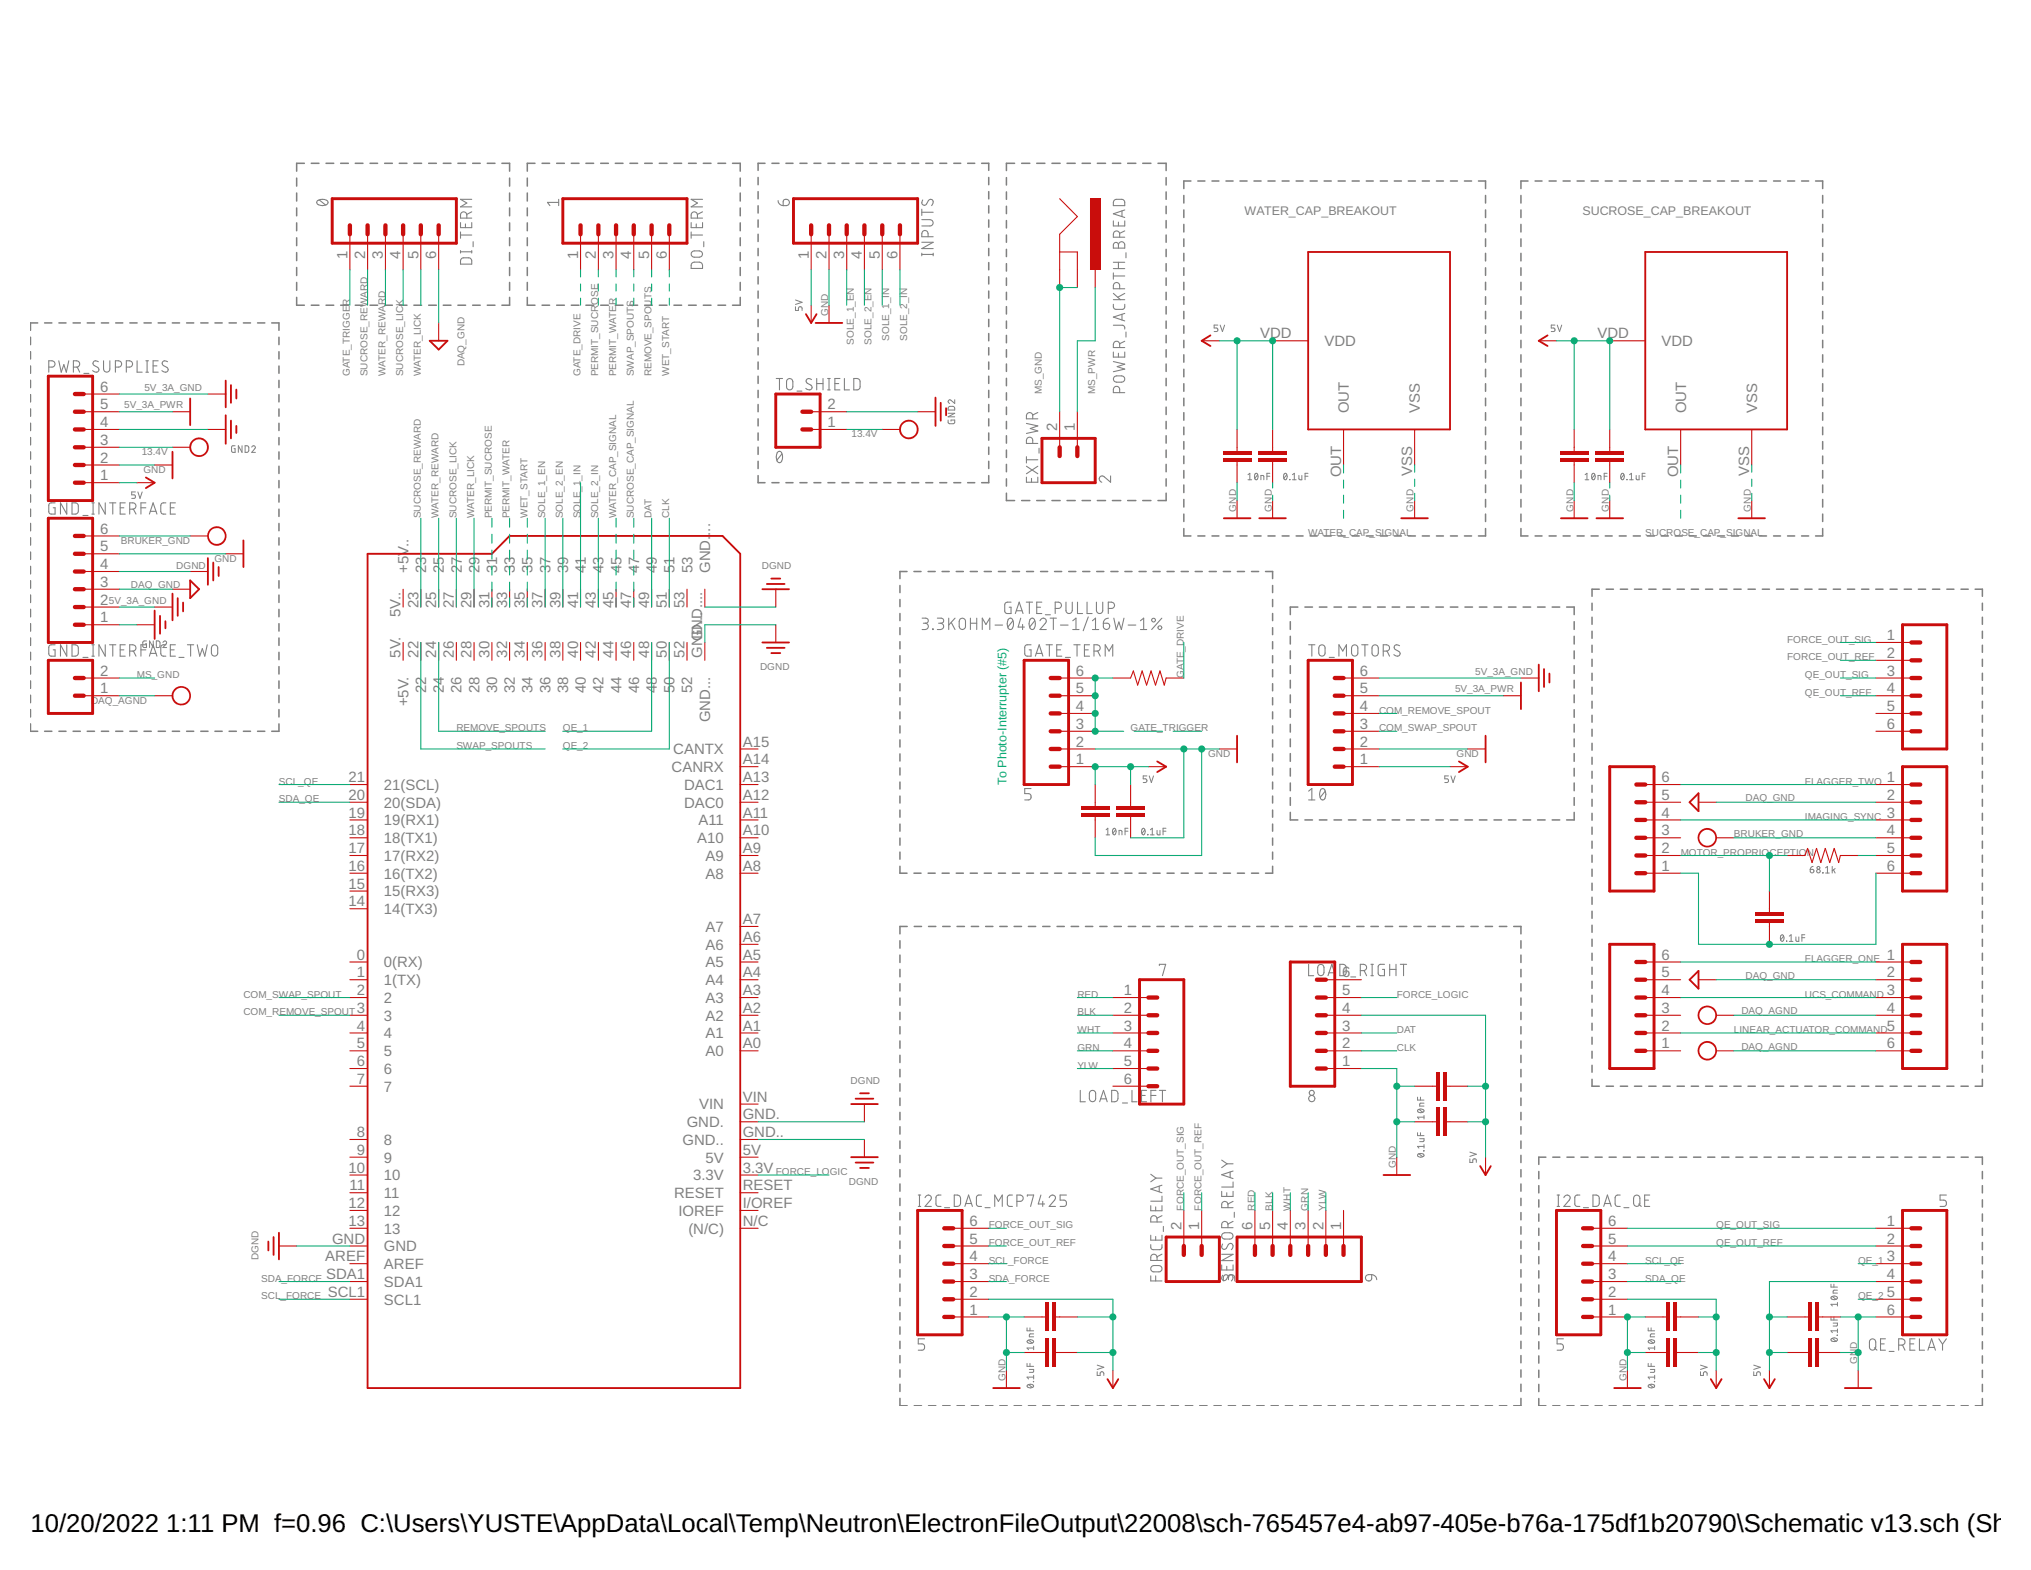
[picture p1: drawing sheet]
<svg xmlns="http://www.w3.org/2000/svg" width="279mm" height="216mm" viewBox="0 0 279 216" stroke-linecap="round" stroke-linejoin="round" font-family="sans-serif">
<defs><g id="words">
<g font-size="3.5">
<text x="4.2" y="210.7">10/20/2022</text>
<text x="22.9" y="210.7">1:11 PM f=0.96 C:\Users\YUSTE\AppData\Local\Temp\Neutron\ElectronFileOutput\22008\sch-765457e4-ab97-405e-b76a-175df1b20790\Schematic v13.sch (Sheet</text>
</g>
<g font-size="2.1" fill="#808080">
<text x="47.8" y="35.6" transform="rotate(-90 47.8 35.6)">1</text>
<text x="50.2" y="35.6" transform="rotate(-90 50.2 35.6)">2</text>
<text x="52.7" y="35.6" transform="rotate(-90 52.7 35.6)">3</text>
<text x="55.1" y="35.6" transform="rotate(-90 55.1 35.6)">4</text>
<text x="57.6" y="35.6" transform="rotate(-90 57.6 35.6)">5</text>
<text x="60" y="35.6" transform="rotate(-90 60 35.6)">6</text>
<text x="79.5" y="35.6" transform="rotate(-90 79.5 35.6)">1</text>
<text x="82" y="35.6" transform="rotate(-90 82 35.6)">2</text>
<text x="84.4" y="35.6" transform="rotate(-90 84.4 35.6)">3</text>
<text x="86.8" y="35.6" transform="rotate(-90 86.8 35.6)">4</text>
<text x="89.3" y="35.6" transform="rotate(-90 89.3 35.6)">5</text>
<text x="91.7" y="35.6" transform="rotate(-90 91.7 35.6)">6</text>
<text x="111.3" y="35.6" transform="rotate(-90 111.3 35.6)">1</text>
<text x="113.7" y="35.6" transform="rotate(-90 113.7 35.6)">2</text>
<text x="116.1" y="35.6" transform="rotate(-90 116.1 35.6)">3</text>
<text x="118.6" y="35.6" transform="rotate(-90 118.6 35.6)">4</text>
<text x="121" y="35.6" transform="rotate(-90 121 35.6)">5</text>
<text x="123.5" y="35.6" transform="rotate(-90 123.5 35.6)">6</text>
<text x="173.4" y="46.5">VDD</text>
<text x="182.2" y="47.6">VDD</text>
<text x="219.7" y="46.5">VDD</text>
<text x="228.6" y="47.6">VDD</text>
<text x="13.8" y="53.8">6</text>
<text x="13.8" y="58.7">4</text>
<text x="13.8" y="56.3">5</text>
<text x="113.8" y="58.7">1</text>
<text x="113.8" y="56.3">2</text>
<text x="145.4" y="59.3" transform="rotate(-90 145.4 59.3)">2</text>
<text x="147.9" y="59.3" transform="rotate(-90 147.9 59.3)">1</text>
<text x="185.6" y="56.8" transform="rotate(-90 185.6 56.8)">OUT</text>
<text x="195.3" y="56.8" transform="rotate(-90 195.3 56.8)">VSS</text>
<text x="231.9" y="56.8" transform="rotate(-90 231.9 56.8)">OUT</text>
<text x="241.7" y="56.8" transform="rotate(-90 241.7 56.8)">VSS</text>
<text x="13.8" y="63.6">2</text>
<text x="13.8" y="61.2">3</text>
<text x="184.5" y="65.6" transform="rotate(-90 184.5 65.6)">OUT</text>
<text x="194.3" y="65.4" transform="rotate(-90 194.3 65.4)">VSS</text>
<text x="230.9" y="65.6" transform="rotate(-90 230.9 65.6)">OUT</text>
<text x="240.6" y="65.4" transform="rotate(-90 240.6 65.4)">VSS</text>
<text x="13.8" y="66">1</text>
<text x="13.8" y="75.8">5</text>
<text x="13.8" y="73.4">6</text>
<text x="97.7" y="73.7" transform="rotate(-90 97.7 73.7)">.</text>
<text x="97.7" y="73.1" transform="rotate(-90 97.7 73.1)">..</text>
<text x="13.8" y="83.1">2</text>
<text x="13.8" y="80.7">3</text>
<text x="13.8" y="78.2">4</text>
<text x="56.2" y="78.8" transform="rotate(-90 56.2 78.8)">+5V..</text>
<text x="57.6" y="83.7" transform="rotate(-90 57.6 83.7)">23</text>
<text x="58.6" y="78.8" transform="rotate(-90 58.6 78.8)">23</text>
<text x="60" y="83.7" transform="rotate(-90 60 83.7)">25</text>
<text x="61.1" y="78.8" transform="rotate(-90 61.1 78.8)">25</text>
<text x="62.4" y="83.7" transform="rotate(-90 62.4 83.7)">27</text>
<text x="63.5" y="78.8" transform="rotate(-90 63.5 78.8)">27</text>
<text x="64.9" y="83.7" transform="rotate(-90 64.9 83.7)">29</text>
<text x="66" y="78.8" transform="rotate(-90 66 78.8)">29</text>
<text x="67.3" y="83.7" transform="rotate(-90 67.3 83.7)">31</text>
<text x="68.4" y="78.8" transform="rotate(-90 68.4 78.8)">31</text>
<text x="69.8" y="83.7" transform="rotate(-90 69.8 83.7)">33</text>
<text x="70.8" y="78.8" transform="rotate(-90 70.8 78.8)">33</text>
<text x="72.2" y="83.7" transform="rotate(-90 72.2 83.7)">35</text>
<text x="73.3" y="78.8" transform="rotate(-90 73.3 78.8)">35</text>
<text x="74.6" y="83.7" transform="rotate(-90 74.6 83.7)">37</text>
<text x="75.7" y="78.8" transform="rotate(-90 75.7 78.8)">37</text>
<text x="77.1" y="83.7" transform="rotate(-90 77.1 83.7)">39</text>
<text x="78.2" y="78.8" transform="rotate(-90 78.2 78.8)">39</text>
<text x="79.5" y="83.7" transform="rotate(-90 79.5 83.7)">41</text>
<text x="80.6" y="78.8" transform="rotate(-90 80.6 78.8)">41</text>
<text x="82" y="83.7" transform="rotate(-90 82 83.7)">43</text>
<text x="83" y="78.8" transform="rotate(-90 83 78.8)">43</text>
<text x="84.4" y="83.7" transform="rotate(-90 84.4 83.7)">45</text>
<text x="85.5" y="78.8" transform="rotate(-90 85.5 78.8)">45</text>
<text x="86.8" y="83.7" transform="rotate(-90 86.8 83.7)">47</text>
<text x="87.9" y="78.8" transform="rotate(-90 87.9 78.8)">47</text>
<text x="89.3" y="83.7" transform="rotate(-90 89.3 83.7)">49</text>
<text x="90.4" y="78.8" transform="rotate(-90 90.4 78.8)">49</text>
<text x="91.7" y="83.7" transform="rotate(-90 91.7 83.7)">51</text>
<text x="92.8" y="78.8" transform="rotate(-90 92.8 78.8)">51</text>
<text x="94.2" y="83.7" transform="rotate(-90 94.2 83.7)">53</text>
<text x="95.2" y="78.8" transform="rotate(-90 95.2 78.8)">53</text>
<text x="97.7" y="78.8" transform="rotate(-90 97.7 78.8)">GND.</text>
<text x="13.8" y="85.6">1</text>
<text x="55.1" y="84.8" transform="rotate(-90 55.1 84.8)">5V..</text>
<text x="96.6" y="84.8" transform="rotate(-90 96.6 84.8)">.</text>
<text x="259.6" y="88">1</text>
<text x="13.8" y="95.3">1</text>
<text x="13.8" y="92.9">2</text>
<text x="55.1" y="90.5" transform="rotate(-90 55.1 90.5)">5V.</text>
<text x="57.6" y="90.5" transform="rotate(-90 57.6 90.5)">22</text>
<text x="58.6" y="95.3" transform="rotate(-90 58.6 95.3)">22</text>
<text x="60" y="90.5" transform="rotate(-90 60 90.5)">24</text>
<text x="61.1" y="95.3" transform="rotate(-90 61.1 95.3)">24</text>
<text x="62.4" y="90.5" transform="rotate(-90 62.4 90.5)">26</text>
<text x="63.5" y="95.3" transform="rotate(-90 63.5 95.3)">26</text>
<text x="64.9" y="90.5" transform="rotate(-90 64.9 90.5)">28</text>
<text x="65.9" y="95.3" transform="rotate(-90 65.9 95.3)">28</text>
<text x="67.3" y="90.5" transform="rotate(-90 67.3 90.5)">30</text>
<text x="68.4" y="95.3" transform="rotate(-90 68.4 95.3)">30</text>
<text x="69.8" y="90.5" transform="rotate(-90 69.8 90.5)">32</text>
<text x="70.8" y="95.3" transform="rotate(-90 70.8 95.3)">32</text>
<text x="72.2" y="90.5" transform="rotate(-90 72.2 90.5)">34</text>
<text x="73.3" y="95.3" transform="rotate(-90 73.3 95.3)">34</text>
<text x="74.6" y="90.5" transform="rotate(-90 74.6 90.5)">36</text>
<text x="75.7" y="95.3" transform="rotate(-90 75.7 95.3)">36</text>
<text x="77.1" y="90.5" transform="rotate(-90 77.1 90.5)">38</text>
<text x="78.2" y="95.3" transform="rotate(-90 78.2 95.3)">38</text>
<text x="79.5" y="90.5" transform="rotate(-90 79.5 90.5)">40</text>
<text x="80.6" y="95.3" transform="rotate(-90 80.6 95.3)">40</text>
<text x="82" y="90.5" transform="rotate(-90 82 90.5)">42</text>
<text x="83" y="95.3" transform="rotate(-90 83 95.3)">42</text>
<text x="84.4" y="90.5" transform="rotate(-90 84.4 90.5)">44</text>
<text x="85.5" y="95.3" transform="rotate(-90 85.5 95.3)">44</text>
<text x="86.8" y="90.5" transform="rotate(-90 86.8 90.5)">46</text>
<text x="87.9" y="95.3" transform="rotate(-90 87.9 95.3)">46</text>
<text x="89.3" y="90.5" transform="rotate(-90 89.3 90.5)">48</text>
<text x="90.4" y="95.3" transform="rotate(-90 90.4 95.3)">48</text>
<text x="91.7" y="90.5" transform="rotate(-90 91.7 90.5)">50</text>
<text x="92.8" y="95.3" transform="rotate(-90 92.8 95.3)">50</text>
<text x="94.2" y="90.5" transform="rotate(-90 94.2 90.5)">52</text>
<text x="95.2" y="95.3" transform="rotate(-90 95.2 95.3)">52</text>
<text x="96.6" y="90.5" transform="rotate(-90 96.6 90.5)">GNGDN..D....</text>
<text x="148" y="95.3">5</text>
<text x="148" y="92.9">6</text>
<text x="187.1" y="95.3">5</text>
<text x="187.1" y="92.9">6</text>
<text x="259.6" y="90.5">2</text>
<text x="259.6" y="92.9">3</text>
<text x="259.6" y="95.3">4</text>
<text x="56.2" y="97.1" transform="rotate(-90 56.2 97.1)">+5V.</text>
<text x="97.7" y="99.3" transform="rotate(-90 97.7 99.3)">GND...</text>
<text x="148" y="100.2">3</text>
<text x="148" y="97.8">4</text>
<text x="187.1" y="100.2">3</text>
<text x="187.1" y="97.8">4</text>
<text x="259.6" y="97.8">5</text>
<text x="259.6" y="100.2">6</text>
<text x="47.9" y="107.5">21</text>
<text x="92.4" y="106.2">CANRX</text>
<text x="92.6" y="103.7">CANTX</text>
<text x="102.2" y="102.7">A15</text>
<text x="102.2" y="105.1">A14</text>
<text x="102.2" y="107.5">A13</text>
<text x="148" y="105.1">1</text>
<text x="148" y="102.7">2</text>
<text x="187.1" y="105.1">1</text>
<text x="187.1" y="102.7">2</text>
<text x="228.6" y="107.5">6</text>
<text x="259.6" y="107.5">1</text>
<text x="47.9" y="112.4">19</text>
<text x="47.9" y="110">20</text>
<text x="52.8" y="113.5">19(RX1)</text>
<text x="52.8" y="111.1">20(SDA)</text>
<text x="52.8" y="108.6">21(SCL)</text>
<text x="94.1" y="108.6">DAC1</text>
<text x="94.1" y="111.1">DAC0</text>
<text x="96.1" y="113.5">A11</text>
<text x="102.2" y="110">A12</text>
<text x="102.2" y="112.4">A11</text>
<text x="228.6" y="112.4">4</text>
<text x="228.6" y="110">5</text>
<text x="259.6" y="110">2</text>
<text x="259.6" y="112.4">3</text>
<text x="47.9" y="119.7">16</text>
<text x="47.9" y="117.3">17</text>
<text x="47.9" y="114.9">18</text>
<text x="52.8" y="118.4">17(RX2)</text>
<text x="52.8" y="115.9">18(TX1)</text>
<text x="95.9" y="115.9">A10</text>
<text x="97.1" y="118.4">A9</text>
<text x="102.2" y="114.9">A10</text>
<text x="102.2" y="117.3">A9</text>
<text x="102.2" y="119.7">A8</text>
<text x="228.6" y="119.7">1</text>
<text x="228.6" y="117.3">2</text>
<text x="228.6" y="114.9">3</text>
<text x="259.6" y="114.9">4</text>
<text x="259.6" y="117.3">5</text>
<text x="259.6" y="119.7">6</text>
<text x="47.9" y="124.6">14</text>
<text x="47.9" y="122.2">15</text>
<text x="52.8" y="125.7">14(TX3)</text>
<text x="52.8" y="123.3">15(RX3)</text>
<text x="52.8" y="120.8">16(TX2)</text>
<text x="97.1" y="120.8">A8</text>
<text x="49.1" y="131.9">0</text>
<text x="97.1" y="130.6">A6</text>
<text x="97.1" y="128.1">A7</text>
<text x="102.2" y="131.9">A5</text>
<text x="102.2" y="129.5">A6</text>
<text x="102.2" y="127.1">A7</text>
<text x="228.6" y="131.9">6</text>
<text x="259.6" y="131.9">1</text>
<text x="49.1" y="136.8">2</text>
<text x="49.1" y="134.4">1</text>
<text x="52.8" y="137.9">2</text>
<text x="52.8" y="135.5">1(TX)</text>
<text x="52.8" y="133">0(RX)</text>
<text x="97.1" y="133">A5</text>
<text x="97.1" y="135.5">A4</text>
<text x="97.1" y="137.9">A3</text>
<text x="102.2" y="134.4">A4</text>
<text x="102.2" y="136.8">A3</text>
<text x="154.6" y="136.8">1</text>
<text x="184.6" y="136.8">5</text>
<text x="184.6" y="134.4">6</text>
<text x="228.6" y="136.8">4</text>
<text x="228.6" y="134.4">5</text>
<text x="259.6" y="134.4">2</text>
<text x="259.6" y="136.8">3</text>
<text x="49.1" y="141.7">4</text>
<text x="49.1" y="139.3">3</text>
<text x="52.8" y="142.8">4</text>
<text x="52.8" y="140.3">3</text>
<text x="97.1" y="140.3">A2</text>
<text x="97.1" y="142.8">A1</text>
<text x="102.2" y="139.3">A2</text>
<text x="102.2" y="141.7">A1</text>
<text x="154.6" y="139.3">2</text>
<text x="154.6" y="141.7">3</text>
<text x="184.6" y="141.7">3</text>
<text x="184.6" y="139.3">4</text>
<text x="228.6" y="141.7">2</text>
<text x="228.6" y="139.3">3</text>
<text x="259.6" y="139.3">4</text>
<text x="259.6" y="141.7">5</text>
<text x="49.1" y="149">7</text>
<text x="49.1" y="146.6">6</text>
<text x="49.1" y="144.2">5</text>
<text x="52.8" y="147.7">6</text>
<text x="52.8" y="145.2">5</text>
<text x="97.1" y="145.2">A0</text>
<text x="102.2" y="144.2">A0</text>
<text x="154.6" y="144.2">4</text>
<text x="154.6" y="146.6">5</text>
<text x="154.6" y="149">6</text>
<text x="184.6" y="146.6">1</text>
<text x="184.6" y="144.2">2</text>
<text x="228.6" y="144.2">1</text>
<text x="259.6" y="144.2">6</text>
<text x="52.8" y="150.1">7</text>
<text x="94.5" y="155">GND.</text>
<text x="96.2" y="152.5">VIN</text>
<text x="102.2" y="151.5">VIN</text>
<text x="102.2" y="153.9">GND.</text>
<text x="47.9" y="161.2">10</text>
<text x="49.1" y="158.8">9</text>
<text x="49.1" y="156.4">8</text>
<text x="52.8" y="159.9">9</text>
<text x="52.8" y="157.4">8</text>
<text x="93.9" y="157.4">GND..</text>
<text x="97.1" y="159.9">5V</text>
<text x="102.2" y="156.4">GND..</text>
<text x="102.2" y="158.8">5V</text>
<text x="102.2" y="161.2">3.3V</text>
<text x="47.9" y="166.1">12</text>
<text x="48.1" y="163.7">11</text>
<text x="52.8" y="167.2">12</text>
<text x="52.8" y="164.8">11</text>
<text x="52.8" y="162.3">10</text>
<text x="92.7" y="164.8">RESET</text>
<text x="93.3" y="167.2">IOREF</text>
<text x="95.4" y="162.3">3.3V</text>
<text x="102.2" y="163.7">RESET</text>
<text x="102.2" y="166.1">I/OREF</text>
<text x="44.8" y="173.4">AREF</text>
<text x="45.7" y="171">GND</text>
<text x="47.9" y="168.6">13</text>
<text x="52.8" y="172.1">GND</text>
<text x="52.8" y="169.6">13</text>
<text x="94.7" y="169.6">(N/C)</text>
<text x="102.2" y="168.6">N/C</text>
<text x="133.4" y="173.4">4</text>
<text x="133.4" y="171">5</text>
<text x="133.4" y="168.6">6</text>
<text x="162.5" y="169.1" transform="rotate(-90 162.5 169.1)">2</text>
<text x="165" y="169.1" transform="rotate(-90 165 169.1)">1</text>
<text x="172.3" y="169.1" transform="rotate(-90 172.3 169.1)">6</text>
<text x="174.7" y="169.1" transform="rotate(-90 174.7 169.1)">5</text>
<text x="177.2" y="169.1" transform="rotate(-90 177.2 169.1)">4</text>
<text x="179.6" y="169.1" transform="rotate(-90 179.6 169.1)">3</text>
<text x="182" y="169.1" transform="rotate(-90 182 169.1)">2</text>
<text x="184.5" y="169.1" transform="rotate(-90 184.5 169.1)">1</text>
<text x="221.3" y="173.4">4</text>
<text x="221.3" y="171">5</text>
<text x="221.3" y="168.6">6</text>
<text x="259.6" y="168.6">1</text>
<text x="259.6" y="171">2</text>
<text x="259.6" y="173.4">3</text>
<text x="44.9" y="175.9">SDA1</text>
<text x="45.1" y="178.3">SCL1</text>
<text x="52.8" y="179.4">SCL1</text>
<text x="52.8" y="177">SDA1</text>
<text x="52.8" y="174.5">AREF</text>
<text x="133.4" y="178.3">2</text>
<text x="133.4" y="175.9">3</text>
<text x="221.3" y="178.3">2</text>
<text x="221.3" y="175.9">3</text>
<text x="259.6" y="175.9">4</text>
<text x="259.6" y="178.3">5</text>
<text x="133.4" y="180.8">1</text>
<text x="221.3" y="180.8">1</text>
<text x="259.6" y="180.8">6</text>
</g>
<g font-size="1.7" fill="#808080">
<text x="171.2" y="29.5">WATER_CAP_BREAKOUT</text>
<text x="217.7" y="29.5">SUCROSE_CAP_BREAKOUT</text>
</g>
<text font-size="1.7" fill="#0dab76" x="138.5" y="107.9" transform="rotate(-90 138.5 107.9)">To Photo-Interrupter (#5)</text>
<g font-size="1.4" fill="#808080">
<text x="113.9" y="43.5" transform="rotate(-90 113.9 43.5)">GND</text>
<text x="117.5" y="47.4" transform="rotate(-90 117.5 47.4)">SOLE_1_EN</text>
<text x="119.9" y="47.4" transform="rotate(-90 119.9 47.4)">SOLE_2_EN</text>
<text x="122.3" y="46.9" transform="rotate(-90 122.3 46.9)">SOLE_1_IN</text>
<text x="124.8" y="46.9" transform="rotate(-90 124.8 46.9)">SOLE_2_IN</text>
<text x="19.9" y="53.8">5V_3A_GND</text>
<text x="48.1" y="51.7" transform="rotate(-90 48.1 51.7)">GATE_TRIGGER</text>
<text x="50.6" y="51.7" transform="rotate(-90 50.6 51.7)">SUCROSE_REWARD</text>
<text x="53" y="51.7" transform="rotate(-90 53 51.7)">WATER_REWARD</text>
<text x="55.5" y="51.7" transform="rotate(-90 55.5 51.7)">SUCROSE_LICK</text>
<text x="57.9" y="51.7" transform="rotate(-90 57.9 51.7)">WATER_LICK</text>
<text x="63.9" y="50.4" transform="rotate(-90 63.9 50.4)">DAQ_GND</text>
<text x="79.9" y="51.7" transform="rotate(-90 79.9 51.7)">GATE_DRIVE</text>
<text x="82.3" y="51.7" transform="rotate(-90 82.3 51.7)">PERMIT_SUCROSE</text>
<text x="84.7" y="51.7" transform="rotate(-90 84.7 51.7)">PERMIT_WATER</text>
<text x="87.2" y="51.7" transform="rotate(-90 87.2 51.7)">SWAP_SPOUTS</text>
<text x="89.6" y="51.7" transform="rotate(-90 89.6 51.7)">REMOVE_SPOUTS</text>
<text x="92.1" y="51.7" transform="rotate(-90 92.1 51.7)">WET_START</text>
<text x="17.1" y="56.1">5V_3A_PWR</text>
<text x="143.3" y="54.2" transform="rotate(-90 143.3 54.2)">MS_GND</text>
<text x="150.7" y="54.2" transform="rotate(-90 150.7 54.2)">MS_PWR</text>
<text x="19.5" y="62.6">13.4V</text>
<text x="19.7" y="65">GND</text>
<text x="117.1" y="60.2">13.4V</text>
<text x="57.9" y="71.3" transform="rotate(-90 57.9 71.3)">SUCROSE_REWARD</text>
<text x="60.3" y="71.3" transform="rotate(-90 60.3 71.3)">WATER_REWARD</text>
<text x="62.8" y="71.3" transform="rotate(-90 62.8 71.3)">SUCROSE_LICK</text>
<text x="65.2" y="71.3" transform="rotate(-90 65.2 71.3)">WATER_LICK</text>
<text x="67.7" y="71.3" transform="rotate(-90 67.7 71.3)">PERMIT_SUCROSE</text>
<text x="70.1" y="71.3" transform="rotate(-90 70.1 71.3)">PERMIT_WATER</text>
<text x="72.5" y="71.3" transform="rotate(-90 72.5 71.3)">WET_START</text>
<text x="75" y="71.3" transform="rotate(-90 75 71.3)">SOLE_1_EN</text>
<text x="77.4" y="71.3" transform="rotate(-90 77.4 71.3)">SOLE_2_EN</text>
<text x="79.9" y="71.3" transform="rotate(-90 79.9 71.3)">SOLE_1_IN</text>
<text x="82.3" y="71.3" transform="rotate(-90 82.3 71.3)">SOLE_2_IN</text>
<text x="84.7" y="71.3" transform="rotate(-90 84.7 71.3)">WATER_CAP_SIGNAL</text>
<text x="87.2" y="71.3" transform="rotate(-90 87.2 71.3)">SUCROSE_CAP_SIGNAL</text>
<text x="89.6" y="71.3" transform="rotate(-90 89.6 71.3)">DAT</text>
<text x="92.1" y="71.3" transform="rotate(-90 92.1 71.3)">CLK</text>
<text x="170.1" y="70.4" transform="rotate(-90 170.1 70.4)">GND</text>
<text x="174.9" y="70.4" transform="rotate(-90 174.9 70.4)">GND</text>
<text x="194.5" y="70.4" transform="rotate(-90 194.5 70.4)">GND</text>
<text x="216.4" y="70.4" transform="rotate(-90 216.4 70.4)">GND</text>
<text x="221.3" y="70.4" transform="rotate(-90 221.3 70.4)">GND</text>
<text x="240.9" y="70.4" transform="rotate(-90 240.9 70.4)">GND</text>
<text x="16.6" y="74.8">BRUKER_GND</text>
<text x="29.5" y="77.2">GND</text>
<text x="179.9" y="73.7">WATER_CAP_SIGNAL</text>
<text x="226.3" y="73.7">SUCROSE_CAP_SIGNAL</text>
<text x="15" y="83.1">5V_3A_GND</text>
<text x="18" y="80.9">DAQ_GND</text>
<text x="24.3" y="78.2">DGND</text>
<text x="104.8" y="78.2">DGND</text>
<text x="245.9" y="88.4">FORCE_OUT_SIG</text>
<text x="18.8" y="93.2">MS_GND</text>
<text x="104.6" y="92.1">DGND</text>
<text x="162.9" y="93.2" transform="rotate(-90 162.9 93.2)">GATE_DRIVE</text>
<text x="200.2" y="95.2">5V_3A_PWR</text>
<text x="202.9" y="92.9">5V_3A_GND</text>
<text x="245.9" y="90.8">FORCE_OUT_REF</text>
<text x="248.3" y="93.2">QE_OUT_SIG</text>
<text x="248.3" y="95.7">QE_OUT_REF</text>
<text x="12.5" y="96.8">DAQ_AGND</text>
<text x="62.8" y="100.6">REMOVE_SPOUTS</text>
<text x="77.4" y="100.6">QE_1</text>
<text x="155.5" y="100.6">GATE_TRIGGER</text>
<text x="189.7" y="100.6">COM_SWAP_SPOUT</text>
<text x="189.7" y="98.1">COM_REMOVE_SPOUT</text>
<text x="38.4" y="107.9">SCL_QE</text>
<text x="62.8" y="103">SWAP_SPOUTS</text>
<text x="77.4" y="103">QE_2</text>
<text x="166.2" y="104.1">GND</text>
<text x="200.4" y="104.1">GND</text>
<text x="248.3" y="107.9">FLAGGER_TWO</text>
<text x="38.4" y="110.3">SDA_QE</text>
<text x="240.1" y="110.2">DAQ_GND</text>
<text x="248.3" y="112.8">IMAGING_SYNC</text>
<text x="231.2" y="117.6">MOTOR_PROPRIO</text>
<text x="238.5" y="115.1">BRUKER_GND</text>
<text x="243.4" y="117.6">CEPTION</text>
<text x="33.5" y="137.2">COM_SWAP_SPOUT</text>
<text x="148.2" y="137.2">RED</text>
<text x="192.2" y="137.2">FORCE_LOGIC</text>
<text x="240.1" y="134.6">DAQ_GND</text>
<text x="248.3" y="137.2">UCS_COMMAND</text>
<text x="248.3" y="132.3">FLAGGER_ONE</text>
<text x="33.5" y="139.6">COM_REMOVE_SPOUT</text>
<text x="148.2" y="139.6">BLK</text>
<text x="148.2" y="142.1">WHT</text>
<text x="192.2" y="142.1">DAT</text>
<text x="238.5" y="142.1">LINEAR_ACTUATOR_COMMAND</text>
<text x="239.6" y="139.5">DAQ_AGND</text>
<text x="117" y="149">DGND</text>
<text x="148.2" y="144.5">GRN</text>
<text x="148.2" y="146.9">YLW</text>
<text x="192.2" y="144.5">CLK</text>
<text x="239.6" y="144.4">DAQ_AGND</text>
<text x="106.7" y="161.6">FORCE_LOGIC</text>
<text x="192" y="160.7" transform="rotate(-90 192 160.7)">GND</text>
<text x="116.8" y="162.9">DGND</text>
<text x="162.9" y="166.5" transform="rotate(-90 162.9 166.5)">FORCE_OUT_SIG</text>
<text x="165.3" y="166.5" transform="rotate(-90 165.3 166.5)">FORCE_OUT_REF</text>
<text x="172.6" y="166.5" transform="rotate(-90 172.6 166.5)">RED</text>
<text x="175.1" y="166.5" transform="rotate(-90 175.1 166.5)">BLK</text>
<text x="177.5" y="166.5" transform="rotate(-90 177.5 166.5)">WHT</text>
<text x="179.9" y="166.5" transform="rotate(-90 179.9 166.5)">GRN</text>
<text x="182.4" y="166.5" transform="rotate(-90 182.4 166.5)">YLW</text>
<text x="35.6" y="173.3" transform="rotate(-90 35.6 173.3)">DGND</text>
<text x="136" y="173.8">SCL_FORCE</text>
<text x="136" y="168.9">FORCE_OUT_SIG</text>
<text x="136" y="171.3">FORCE_OUT_REF</text>
<text x="226.3" y="173.8">SCL_QE</text>
<text x="236.1" y="168.9">QE_OUT_SIG</text>
<text x="236.1" y="171.3">QE_OUT_REF</text>
<text x="255.6" y="173.8">QE_1</text>
<text x="35.9" y="178.7">SCL_FORCE</text>
<text x="35.9" y="176.2">SDA_FORCE</text>
<text x="136" y="176.2">SDA_FORCE</text>
<text x="226.3" y="176.2">SDA_QE</text>
<text x="255.6" y="178.7">QE_2</text>
<text x="138.3" y="190" transform="rotate(-90 138.3 190)">GND</text>
<text x="223.8" y="190" transform="rotate(-90 223.8 190)">GND</text>
<text x="255.5" y="187.5" transform="rotate(-90 255.5 187.5)">GND</text>
</g>
</g></defs>
<g fill="none" stroke="#808080" stroke-width=".21">
<path d="M40.8 24.5v1.1M40.8 26.5v1.1M40.8 28.6v1.1M40.8 30.6v1.1M40.8 32.7v1.1M40.8 34.7v1.1M40.8 36.8v1.1M40.8 38.8v1.1M41.9 22.5h-1.1v1M42.8 22.5h1.1M44.9 22.5h1M46.9 22.5h1"/>
<path d="M48.9 22.5h1M50.9 22.5h1M52.9 22.5h1.1M54.9 22.5h1.1M56.9 22.5h1.1M59 22.5h1M61 22.5h1M63 22.5h1.1M65 22.5h1.1M67 22.5h1.1M69 22.5h1.1v1M70.1 24.5v1.1"/>
<path d="M70.1 26.5v1.1M70.1 28.6v1.1M70.1 30.6v1.1M70.1 32.7v1.1M70.1 34.7v1.1M70.1 36.8v1.1M70.1 38.8v1.1M72.5 24.5v1.1M72.5 26.5v1.1M72.5 28.6v1.1M72.5 30.6v1.1M72.5 32.7v1.1"/>
<path d="M72.5 34.7v1.1M72.5 36.8v1.1M72.5 38.8v1.1M73.6 22.5h-1.1v1M74.6 22.5h1M76.6 22.5h1M78.6 22.5h1.1M80.6 22.5h1.1M82.6 22.5h1.1M84.6 22.5h1.1M86.7 22.5h1M88.7 22.5h1"/>
<path d="M90.7 22.5h1.1M92.7 22.5h1.1M94.7 22.5h1.1M96.8 22.5h1M98.8 22.5h1M100.8 22.5h1v1M101.8 24.5v1.1M101.8 26.5v1.1M101.8 28.6v1.1M101.8 30.6v1.1M101.8 32.7v1.1M101.8 34.7v1.1"/>
<path d="M101.8 36.8v1.1M101.8 38.8v1.1M104.3 24.4v1M104.3 26.4v.9M104.3 28.3v1M104.3 30.2v1M104.3 32.2v1M104.3 34.2v1M104.3 36.1v1M104.3 38.1v1M105.2 22.5h-.9v.9M106.2 22.5h1"/>
<path d="M108.1 22.5h1M110 22.5h1M112 22.5h.9M113.9 22.5h1M115.8 22.5h1M117.8 22.5h.9M119.7 22.5h.9M121.6 22.5h1M123.5 22.5h1M125.4 22.5h1M127.4 22.5h.9M129.3 22.5h.9"/>
<path d="M131.2 22.5h1M133.1 22.5h1M135 22.5h1v.9M136 24.4v1M136 26.4v.9M136 28.3v1M136 30.2v1M136 32.2v1M136 34.2v1M136 36.1v1M136 38.1v1M138.5 24.4v1"/>
<path d="M138.5 26.4v1M138.5 28.4v1M138.5 30.3v1M138.5 32.3v1M138.5 34.3v1M138.5 36.3v1M138.5 38.2v1M139.6 22.5h-1.1v1M140.5 22.5h1.2M142.6 22.5h1.1M144.7 22.5h1.1M146.8 22.5h1.1"/>
<path d="M148.9 22.5h1.1M151 22.5h1.1M153 22.5h1.2M155.1 22.5h1.2M157.2 22.5h1.1M159.3 22.5h1.1v1M160.4 24.4v1M160.4 26.4v1M160.4 28.4v1M160.4 30.3v1M160.4 32.3v1M160.4 34.3v1"/>
<path d="M160.4 36.3v1M160.4 38.2v1M162.9 26.9v1M162.9 28.9v1M162.9 30.9v1M162.9 32.9v1M162.9 34.8v1.1M162.9 36.8v1.1M162.9 38.8v1.1M163.8 24.9h-.9v1M164.8 24.9h1M166.7 24.9h1"/>
<path d="M168.7 24.9h.9M170.6 24.9h1M172.5 24.9h1M174.4 24.9h1M176.4 24.9h.9M178.3 24.9h1M180.2 24.9h1M182.2 24.9h.9M184.1 24.9h1M186 24.9h1M188 24.9h.9M189.9 24.9h1"/>
<path d="M191.8 24.9h1M193.7 24.9h1M195.7 24.9h.9M197.6 24.9h1M199.5 24.9h1M201.5 24.9h.9M203.4 24.9h1v1M204.4 26.9v1M204.4 28.9v1M204.4 30.9v1M204.4 32.9v1M204.4 34.8v1.1"/>
<path d="M204.4 36.8v1.1M204.4 38.8v1.1M209.2 26.9v1M209.2 28.9v1M209.2 30.9v1M209.2 32.9v1M209.2 34.8v1.1M209.2 36.8v1.1M209.2 38.8v1.1M210.2 24.9h-1v1M211.2 24.9h.9M213.1 24.9h1"/>
<path d="M215 24.9h1M217 24.9h.9M218.9 24.9h1M220.8 24.9h1M222.8 24.9h.9M224.7 24.9h1M226.6 24.9h1M228.5 24.9h1M230.5 24.9h.9M232.4 24.9h1M234.3 24.9h1M236.3 24.9h.9"/>
<path d="M238.2 24.9h1M240.1 24.9h1M242 24.9h1M244 24.9h.9M245.9 24.9h1M247.8 24.9h1M249.8 24.9h.9v1M250.7 26.9v1M250.7 28.9v1M250.7 30.9v1M250.7 32.9v1M250.7 34.8v1.1"/>
<path d="M250.7 36.8v1.1M250.7 38.8v1.1M4.2 46.4v1M4.2 48.4v1M4.2 50.3v1M4.2 52.3v1M4.2 54.3v1M4.2 56.2v1M4.2 58.2v1M5.2 44.4h-1v1M6.1 44.4h1M8.1 44.4h1"/>
<path d="M10.1 44.4h.9M12 44.4h1M13.9 44.4h1M15.9 44.4h1M17.9 44.4h1M19.8 44.4h1M21.8 44.4h1M23.7 44.4h1M25.7 44.4h.9M27.6 44.4h1M29.6 44.4h1M31.5 44.4h1"/>
<path d="M33.5 44.4h1M35.4 44.4h1M37.4 44.4h1v1M38.4 46.4v1M38.4 48.4v1M38.4 50.3v1M38.4 52.3v1M38.4 54.3v1M38.4 56.2v1M38.4 58.2v1M40.8 40.9v1.1h1.1M42.8 42h1.1"/>
<path d="M44.9 42h1M46.9 42h1M48.9 42h1M50.9 42h1M52.9 42h1.1M54.9 42h1.1M56.9 42h1.1M59 42h1M61 42h1M63 42h1.1M65 42h1.1M67 42h1.1"/>
<path d="M70.1 40.9v1.1h-1.1M72.5 40.9v1.1h1.1M74.6 42h1M76.6 42h1M78.6 42h1.1M80.6 42h1.1M82.6 42h1.1M84.6 42h1.1M86.7 42h1M88.7 42h1M90.7 42h1.1M92.7 42h1.1"/>
<path d="M94.7 42h1.1M96.8 42h1M98.8 42h1M101.8 40.9v1.1h-1M104.3 40v1M104.3 42v1M104.3 43.9v1M104.3 45.9v1M104.3 47.8v1M104.3 49.8v1M104.3 51.7v1M104.3 53.7v1"/>
<path d="M104.3 55.6v1M104.3 57.6v1M104.3 59.5v1M136 40v1M136 42v1M136 43.9v1M136 45.9v1M136 47.8v1M136 49.8v1M136 51.7v1M136 53.7v1M136 55.6v1"/>
<path d="M136 57.6v1M136 59.5v1M138.5 40.2v1M138.5 42.2v1M138.5 44.2v.9M138.5 46.1v1M138.5 48.1v1M138.5 50.1v1M138.5 52v1M138.5 54v1M138.5 56v1M138.5 58v1"/>
<path d="M138.5 59.9v1M160.4 40.2v1M160.4 42.2v1M160.4 44.2v.9M160.4 46.1v1M160.4 48.1v1M160.4 50.1v1M160.4 52v1M160.4 54v1M160.4 56v1M160.4 58v1M160.4 59.9v1"/>
<path d="M162.9 40.8v1M162.9 42.8v1M162.9 44.8v1M162.9 46.8v1M162.9 48.8v1M162.9 50.8v1M162.9 52.8v1M162.9 54.8v1M162.9 56.7v1.1M162.9 58.7v1.1M204.4 40.8v1M204.4 42.8v1"/>
<path d="M204.4 44.8v1M204.4 46.8v1M204.4 48.8v1M204.4 50.8v1M204.4 52.8v1M204.4 54.8v1M204.4 56.7v1.1M204.4 58.7v1.1M209.2 40.8v1M209.2 42.8v1M209.2 44.8v1M209.2 46.8v1"/>
<path d="M209.2 48.8v1M209.2 50.8v1M209.2 52.8v1M209.2 54.8v1M209.2 56.7v1.1M209.2 58.7v1.1M250.7 40.8v1M250.7 42.8v1M250.7 44.8v1M250.7 46.8v1M250.7 48.8v1M250.7 50.8v1"/>
<path d="M250.7 52.8v1M250.7 54.8v1M250.7 56.7v1.1M250.7 58.7v1.1M4.2 60.2v1M4.2 62.1v1M4.2 64.1v1M4.2 66.1v1M4.2 68.1v.9M4.2 70v1M4.2 72v1M4.2 74v1"/>
<path d="M4.2 75.9v1M4.2 77.9v1M4.2 79.9v1M38.4 60.2v1M38.4 62.1v1M38.4 64.1v1M38.4 66.1v1M38.4 68.1v.9M38.4 70v1M38.4 72v1M38.4 74v1M38.4 75.9v1"/>
<path d="M38.4 77.9v1M38.4 79.9v1M104.3 61.5v1M104.3 63.4v1M104.3 65.4v1h.9M106.2 66.4h1M108.1 66.4h1M110 66.4h1M112 66.4h.9M113.9 66.4h1M115.8 66.4h1M117.8 66.4h.9"/>
<path d="M119.7 66.4h.9M121.6 66.4h1M123.5 66.4h1M124.8 78.6h-1v1M125.4 66.4h1M125.7 78.6h1M127.4 66.4h.9M127.7 78.6h1M129.3 66.4h.9M129.6 78.6h1M131.2 66.4h1M131.6 78.6h.9"/>
<path d="M133.1 66.4h1M133.5 78.6h1M135.4 78.6h1M136 61.5v1M136 63.4v1M136 65.4v1h-1M137.4 78.6h.9M138.5 61.9v1M138.5 63.9v1M138.5 65.8v1M138.5 67.8v1h1.1M139.3 78.6h1"/>
<path d="M140.5 68.8h1.2M141.2 78.6h1M142.6 68.8h1.1M143.2 78.6h.9M144.7 68.8h1.1M145.1 78.6h.9M146.8 68.8h1.1M147 78.6h1M148.9 68.8h1.1M148.9 78.6h1M150.9 78.6h.9M151 68.8h1.1"/>
<path d="M152.8 78.6h1M153 68.8h1.2M154.7 78.6h1M155.1 68.8h1.2M156.7 78.6h1M157.2 68.8h1.1M158.6 78.6h1M160.4 61.9v1M160.4 63.9v1M160.4 65.8v1M160.4 67.8v1h-1.1M160.5 78.6h1"/>
<path d="M162.5 78.6h1M162.9 60.7v1.1M162.9 62.7v1.1M162.9 64.7v1M162.9 66.7v1M162.9 68.7v1M162.9 70.7v1M162.9 72.7v1h.9M164.4 78.6h1M164.8 73.7h1M166.3 78.6h1M166.7 73.7h1"/>
<path d="M168.3 78.6h1M168.7 73.7h.9M170.2 78.6h1M170.6 73.7h1M172.2 78.6h.9M172.5 73.7h1M174.1 78.6h1v1M174.4 73.7h1M176.4 73.7h.9M178.3 73.7h1M180.2 73.7h1M182.2 73.7h.9"/>
<path d="M184.1 73.7h1M186 73.7h1M188 73.7h.9M189.9 73.7h1M191.8 73.7h1M193.7 73.7h1M195.7 73.7h.9M197.6 73.7h1M199.5 73.7h1M201.5 73.7h.9M204.4 60.7v1.1M204.4 62.7v1.1"/>
<path d="M204.4 64.7v1M204.4 66.7v1M204.4 68.7v1M204.4 70.7v1M204.4 72.7v1h-1M209.2 72.7v1h1M209.2 60.7v1.1M209.2 62.7v1.1M209.2 64.7v1M209.2 66.7v1M209.2 68.7v1M209.2 70.7v1"/>
<path d="M211.2 73.7h.9M213.1 73.7h1M215 73.7h1M217 73.7h.9M218.9 73.7h1M220.8 73.7h1M222.8 73.7h.9M224.7 73.7h1M226.6 73.7h1M228.5 73.7h1M230.5 73.7h.9M232.4 73.7h1"/>
<path d="M234.3 73.7h1M236.3 73.7h.9M238.2 73.7h1M240.1 73.7h1M242 73.7h1M244 73.7h.9M245.9 73.7h1M247.8 73.7h1M250.7 72.7v1h-.9M250.7 60.7v1.1M250.7 62.7v1.1M250.7 64.7v1"/>
<path d="M250.7 66.7v1M250.7 68.7v1M250.7 70.7v1M4.2 81.8v1M4.2 83.8v1M4.2 85.8v1M4.2 87.7v1.1M4.2 89.7v1M4.2 91.7v1M4.2 93.6v1.1M4.2 95.6v1M4.2 97.6v1"/>
<path d="M4.2 99.5v1.1h1M38.4 81.8v1M38.4 83.8v1M38.4 85.8v1M38.4 87.7v1.1M38.4 89.7v1M38.4 91.7v1M38.4 93.6v1.1M38.4 95.6v1M38.4 97.6v1M38.4 99.5v1.1h-1M123.8 80.5v1"/>
<path d="M123.8 82.4v1M123.8 84.4v.9M123.8 86.3v1M123.8 88.2v1M123.8 90.2v.9M123.8 92.1v1M123.8 94v1M123.8 95.9v1M123.8 97.9v.9M123.8 99.8v1M175.1 80.5v1M175.1 82.4v1"/>
<path d="M175.1 84.4v.9M175.1 86.3v1M175.1 88.2v1M175.1 90.2v.9M175.1 92.1v1M175.1 94v1M175.1 95.9v1M175.1 97.9v.9M175.1 99.8v1M177.5 85.5v1.1M177.5 87.5v1.1M177.5 89.5v1.1"/>
<path d="M177.5 91.5v1.1M177.5 93.6v1M177.5 95.6v1M177.5 97.6v1M177.5 99.6v1.1M178.5 83.5h-1v1M179.5 83.5h1.1M181.5 83.5h1M183.5 83.5h1.1M185.5 83.5h1M187.5 83.5h1.1M189.5 83.5h1.1"/>
<path d="M191.5 83.5h1.1M193.5 83.5h1.1M195.5 83.5h1.1M197.5 83.5h1.1M199.5 83.5h1.1M201.5 83.5h1.1M203.5 83.5h1.1M205.5 83.5h1.1M207.5 83.5h1.1M209.5 83.5h1.1M211.5 83.5h1.1M213.5 83.5h1.1"/>
<path d="M215.5 83.5h1.1v1M216.6 85.5v1.1M216.6 87.5v1.1M216.6 89.5v1.1M216.6 91.5v1.1M216.6 93.6v1M216.6 95.6v1M216.6 97.6v1M216.6 99.6v1.1M219 83v.9M219 84.9v1M219 86.8v1"/>
<path d="M219 88.7v1M219 90.7v.9M219 92.6v1M219 94.5v1M219 96.4v1M219 98.4v.9M220 81h-1v1M221 81h1M222.9 81h1M224.9 81h.9M226.8 81h1M228.8 81h1"/>
<path d="M230.7 81h1M232.7 81h1M234.6 81h1M236.6 81h1M238.5 81h1M240.5 81h1M242.4 81h1M244.4 81h1M246.3 81h1M248.3 81h1M250.2 81h1M252.2 81h1"/>
<path d="M254.1 81h1M256.1 81h1M258 81h1M260 81h1M262 81h1M263.9 81h1M265.9 81h.9M267.8 81h1M269.8 81h1M271.7 81h1v1M272.7 83v.9M272.7 84.9v1"/>
<path d="M272.7 86.8v1M272.7 88.7v1M272.7 90.7v.9M272.7 92.6v1M272.7 94.5v1M272.7 96.4v1M272.7 98.4v.9M6.1 100.6h1M8.1 100.6h1M10.1 100.6h.9M12 100.6h1M13.9 100.6h1"/>
<path d="M15.9 100.6h1M17.9 100.6h1M19.8 100.6h1M21.8 100.6h1M23.7 100.6h1M25.7 100.6h.9M27.6 100.6h1M29.6 100.6h1M31.5 100.6h1M33.5 100.6h1M35.4 100.6h1M123.8 101.7v1"/>
<path d="M123.8 103.7v.9M123.8 105.6v1M123.8 107.5v1M123.8 109.5v.9M123.8 111.4v1M123.8 113.3v1M123.8 115.3v.9M123.8 117.2v1M123.8 119.1v1h1M175.1 101.7v1M175.1 103.7v.9M175.1 105.6v1"/>
<path d="M175.1 107.5v1M175.1 109.5v.9M175.1 111.4v1M175.1 113.3v1M175.1 115.3v.9M175.1 117.2v1M175.1 119.1v1h-1M177.5 101.6v1.1M177.5 103.6v1.1M177.5 105.7v1M177.5 107.7v1M177.5 109.7v1"/>
<path d="M177.5 111.7v1.1h1M179.5 112.8h1.1M181.5 112.8h1M183.5 112.8h1.1M185.5 112.8h1M187.5 112.8h1.1M189.5 112.8h1.1M191.5 112.8h1.1M193.5 112.8h1.1M195.5 112.8h1.1M197.5 112.8h1.1M199.5 112.8h1.1"/>
<path d="M201.5 112.8h1.1M203.5 112.8h1.1M205.5 112.8h1.1M207.5 112.8h1.1M209.5 112.8h1.1M211.5 112.8h1.1M213.5 112.8h1.1M216.6 101.6v1.1M216.6 103.6v1.1M216.6 105.7v1M216.6 107.7v1M216.6 109.7v1"/>
<path d="M216.6 111.7v1.1h-1.1M219 100.3v.9M219 102.2v1M219 104.1v1M219 106.1v.9M219 108v.9M219 109.9v1M219 111.8v1M219 113.7v1M219 115.7v.9M219 117.6v1M219 119.5v1"/>
<path d="M272.7 100.3v.9M272.7 102.2v1M272.7 104.1v1M272.7 106.1v.9M272.7 108v.9M272.7 109.9v1M272.7 111.8v1M272.7 113.7v1M272.7 115.7v.9M272.7 117.6v1M272.7 119.5v1M123.8 129.4v1"/>
<path d="M123.8 131.3v1.1M123.8 133.3v1M123.8 135.3v1M123.8 137.2v1M123.8 139.2v1M124.8 127.4h-1v1M125.7 120.1h1M125.8 127.4h1M127.7 120.1h1M127.7 127.4h1M129.6 120.1h1M129.7 127.4h1"/>
<path d="M131.6 120.1h.9M131.7 127.4h1M133.5 120.1h1M133.6 127.4h1M135.4 120.1h1M135.6 127.4h1M137.4 120.1h.9M137.5 127.4h1.1M139.3 120.1h1M139.5 127.4h1M141.2 120.1h1M141.5 127.4h1"/>
<path d="M143.2 120.1h.9M143.4 127.4h1M145.1 120.1h.9M145.4 127.4h1M147 120.1h1M147.4 127.4h1M148.9 120.1h1M149.3 127.4h1M150.9 120.1h.9M151.3 127.4h1M152.8 120.1h1M153.3 127.4h1"/>
<path d="M154.7 120.1h1M155.2 127.4h1M156.7 120.1h1M157.2 127.4h1M158.6 120.1h1M159.2 127.4h.9M160.5 120.1h1M161.1 127.4h1M162.5 120.1h1M163.1 127.4h1M164.4 120.1h1M165 127.4h1.1"/>
<path d="M166.3 120.1h1M167 127.4h1M168.3 120.1h1M169 127.4h1M170.2 120.1h1M170.9 127.4h1M172.2 120.1h.9M172.9 127.4h1M174.9 127.4h1M176.8 127.4h1M178.8 127.4h1M180.7 127.4h1.1"/>
<path d="M182.7 127.4h1M184.7 127.4h1M186.6 127.4h1M188.6 127.4h1M190.6 127.4h1M192.5 127.4h1M194.5 127.4h1M196.4 127.4h1.1M198.4 127.4h1M200.4 127.4h1M202.4 127.4h.9M204.3 127.4h1"/>
<path d="M206.3 127.4h1M208.2 127.4h1v1M209.2 129.4v1M209.2 131.3v1.1M209.2 133.3v1M209.2 135.3v1M209.2 137.2v1M209.2 139.2v1M219 121.5v.9M219 123.4v1M219 125.3v1M219 127.2v1"/>
<path d="M219 129.2v.9M219 131.1v1M219 133v1M219 134.9v1M219 136.9v.9M219 138.8v.9M272.7 121.5v.9M272.7 123.4v1M272.7 125.3v1M272.7 127.2v1M272.7 129.2v.9M272.7 131.1v1"/>
<path d="M272.7 133v1M272.7 134.9v1M272.7 136.9v.9M272.7 138.8v.9M123.8 141.2v1M123.8 143.2v.9M123.8 145.1v1M123.8 147.1v1M123.8 149v1.1M123.8 151v1M123.8 153v1M123.8 154.9v1.1"/>
<path d="M123.8 156.9v1M123.8 158.9v1M209.2 141.2v1M209.2 143.2v.9M209.2 145.1v1M209.2 147.1v1M209.2 149v1.1M209.2 151v1M209.2 153v1M209.2 154.9v1.1M209.2 156.9v1M209.2 158.9v1"/>
<path d="M212.7 159.1h-1v1M213.6 159.1h1M215.6 159.1h.9M217.5 159.1h1M219 140.7v1M219 142.6v1M219 144.6v.9M219 146.5v.9M219 148.4v1h1M219.4 159.1h1M221 149.4h1M221.4 159.1h.9"/>
<path d="M222.9 149.4h1M223.3 159.1h1M224.9 149.4h.9M225.2 159.1h1M226.8 149.4h1M227.2 159.1h1M228.8 149.4h1M229.1 159.1h1M230.7 149.4h1M231.1 159.1h.9M232.7 149.4h1M233 159.1h1"/>
<path d="M234.6 149.4h1M234.9 159.1h1M236.6 149.4h1M236.9 159.1h.9M238.5 149.4h1M238.8 159.1h1M240.5 149.4h1M240.7 159.1h1M242.4 149.4h1M242.7 159.1h.9M244.4 149.4h1M244.6 159.1h1"/>
<path d="M246.3 149.4h1M246.5 159.1h1M248.3 149.4h1M248.5 159.1h1M250.2 149.4h1M250.4 159.1h1M252.2 149.4h1M252.4 159.1h.9M254.1 149.4h1M254.3 159.1h1M256.1 149.4h1M256.2 159.1h1"/>
<path d="M258 149.4h1M258.2 159.1h.9M260 149.4h1M260.1 159.1h1M262 149.4h1M262 159.1h1M263.9 149.4h1M264 159.1h1M265.9 149.4h.9M265.9 159.1h1M267.8 149.4h1M267.9 159.1h.9"/>
<path d="M269.8 149.4h1M269.8 159.1h1M271.7 159.1h1v1M272.7 140.7v1M272.7 142.6v1M272.7 144.6v.9M272.7 146.5v.9M272.7 148.4v1h-1M123.8 160.8v1M123.8 162.8v1M123.8 164.8v1M123.8 166.8v.9"/>
<path d="M123.8 168.7v1M123.8 170.7v1M123.8 172.6v1.1M123.8 174.6v1M123.8 176.6v1M123.8 178.5v1.1M209.2 160.8v1M209.2 162.8v1M209.2 164.8v1M209.2 166.8v.9M209.2 168.7v1M209.2 170.7v1"/>
<path d="M209.2 172.6v1.1M209.2 174.6v1M209.2 176.6v1M209.2 178.5v1.1M211.7 161.1v1M211.7 163v1M211.7 165v1M211.7 166.9v1M211.7 168.9v1M211.7 170.9v1M211.7 172.8v1M211.7 174.8v.9"/>
<path d="M211.7 176.7v1M211.7 178.7v.9M272.7 161.1v1M272.7 163v1M272.7 165v1M272.7 166.9v1M272.7 168.9v1M272.7 170.9v1M272.7 172.8v1M272.7 174.8v.9M272.7 176.7v1M272.7 178.7v.9"/>
<path d="M123.8 180.5v1M123.8 182.5v1M123.8 184.4v1M123.8 186.4v1M123.8 188.4v1M123.8 190.4v.9M123.8 192.3v1h1M125.8 193.3h1M127.7 193.3h1M129.7 193.3h1M131.7 193.3h1M133.6 193.3h1"/>
<path d="M135.6 193.3h1M137.5 193.3h1.1M139.5 193.3h1M141.5 193.3h1M143.4 193.3h1M145.4 193.3h1M147.4 193.3h1M149.3 193.3h1M151.3 193.3h1M153.3 193.3h1M155.2 193.3h1M157.2 193.3h1"/>
<path d="M159.2 193.3h.9M161.1 193.3h1M163.1 193.3h1M165 193.3h1.1M167 193.3h1M169 193.3h1M170.9 193.3h1M172.9 193.3h1M174.9 193.3h1M176.8 193.3h1M178.8 193.3h1M180.7 193.3h1.1"/>
<path d="M182.7 193.3h1M184.7 193.3h1M186.6 193.3h1M188.6 193.3h1M190.6 193.3h1M192.5 193.3h1M194.5 193.3h1M196.4 193.3h1.1M198.4 193.3h1M200.4 193.3h1M202.4 193.3h.9M204.3 193.3h1"/>
<path d="M206.3 193.3h1M209.2 180.5v1M209.2 182.5v1M209.2 184.4v1M209.2 186.4v1M209.2 188.4v1M209.2 190.4v.9M209.2 192.3v1h-1M211.7 192.3v1h1M211.7 180.6v1M211.7 182.6v1M211.7 184.5v1"/>
<path d="M211.7 186.5v1M211.7 188.4v1M211.7 190.4v1M213.6 193.3h1M215.6 193.3h.9M217.5 193.3h1M219.4 193.3h1M221.4 193.3h.9M223.3 193.3h1M225.2 193.3h1M227.2 193.3h1M229.1 193.3h1"/>
<path d="M231.1 193.3h.9M233 193.3h1M234.9 193.3h1M236.9 193.3h.9M238.8 193.3h1M240.7 193.3h1M242.7 193.3h.9M244.6 193.3h1M246.5 193.3h1M248.5 193.3h1M250.4 193.3h1M252.4 193.3h.9"/>
<path d="M254.3 193.3h1M256.2 193.3h1M258.2 193.3h.9M260.1 193.3h1M262 193.3h1M264 193.3h1M265.9 193.3h1M267.9 193.3h.9M269.8 193.3h1M272.7 192.3v1h-1M272.7 180.6v1M272.7 182.6v1"/>
<path d="M272.7 184.5v1M272.7 186.5v1M272.7 188.4v1M272.7 190.4v1"/>
</g>
<g fill="none" stroke="#808080" stroke-width=".15">
<path d="M43.7 27.6a.97 .97 0 0 1 1.4 .2 .91 .91 0 0 1-1.5 0zM43.9 27.5l.9 .7M63.4 30.6v.7h1.5v-.7M63.4 31.9v.9M63.4 34.5v.3M63.4 34.6h1.5M63.4 32.3h1.5M63.5 35.6a1.4 1.4 0 0 1 1.1-.1l.3 .2v.6h-1.5v-.6zM64 30.8v.5M64.2 30v-.4a.43 .43 0 0 0-.4-.5 .43 .43 0 0 0-.4 .5v.4h1.5M64.9 27.4h-1.5l.8 .5-.8 .5h1.5M64.9 34.5v.3"/>
<path d="M64.9 29.1l-.7 .4M65.1 33.2v.7M76.9 27.8h-1.6l.3 .5M76.9 27.4v.9M95.1 32.3h1.5M95.1 30.6v.7h1.5v-.7M95.1 31.9v.9M95.2 36.2a1.33 1.33 0 0 1 1.2-.1l.2 .2v.6h-1.5v-.6zM95.2 34.6a1.33 1.33 0 0 1 1.2-.1 .43 .43 0 0 1 .2 .5 .43 .43 0 0 1-.4 .4h-.7a.43 .43 0 0 1-.4-.3 .43 .43 0 0 1 .1-.5zM95.8 30.8v.5M95.9 30v-.4a.43 .43 0 0 0-.4-.5 .43 .43 0 0 0-.4 .5v.4h1.5M96.6 27.4h-1.5l.8 .5-.8 .5h1.5"/>
<path d="M96.6 29.1l-.7 .4M96.8 33.2v.7M107 27.6a.7 .7 0 0 0 .7 .7M107.8 27.5a.45 .45 0 0 1 .7 .1 .45 .45 0 0 1-.3 .7h-.5zM126.8 30.2h1.1a.43 .43 0 0 1 .5 .4 .43 .43 0 0 1-.5 .5h-1.1M126.8 35h1.6M126.8 28.8v.8M126.8 34.8v.4M126.8 33.3h1.6l-1.6 .9h1.6M126.8 29.2h1.6M126.9 27.5a.39 .39 0 0 0 0 .6 .39 .39 0 0 0 .6-.1l.2-.4a.39 .39 0 0 1 .6-.1 .39 .39 0 0 1 0 .6l-.1 .2M127.7 32.6v-.5a.43 .43 0 0 0-.5-.4 .43 .43 0 0 0-.4 .4v.5h1.6"/>
<path d="M128.4 34.8v.4M153.2 30.4v.7h1.5v-.7M153.2 37.5v.9M153.2 38h1.5M153.2 36.9h1.5M153.2 36.1h1.5M153.3 27.5a1.51 1.51 0 0 1 1.2-.1l.2 .3v.6h-1.5v-.5zM153.3 33.4a.34 .34 0 0 1 .4 0 .34 .34 0 0 1 .2 .3 .43 .43 0 0 1 .4-.5 .43 .43 0 0 1 .4 .5v.4h-1.5v-.4zM153.9 30.5v.6M153.9 33.7v.4M153.9 36.1v.8M154 39.7v-.4a.43 .43 0 0 0-.4-.5 .43 .43 0 0 0-.4 .5v.4h1.5"/>
<path d="M154 32.6v-.4a.43 .43 0 0 0-.4-.5 .43 .43 0 0 0-.4 .5v.4h1.5M154.3 29v.8M154.7 31.7l-.7 .4M154.7 28.9l-1.5 .5 1.5 .5M154.9 34.8v.7M6.7 50.5h.5a.43 .43 0 0 0 .4-.5 .43 .43 0 0 0-.4-.4h-.5v1.6M8.1 49.6l.3 1.6 .4-1.1 .3 1.1 .4-1.6M10.1 50.5h.4a.43 .43 0 0 0 .5-.5 .43 .43 0 0 0-.5-.4h-.4v1.6M10.6 50.5l.4 .7M11.5 51.4h.7M13.5 49.7a.39 .39 0 0 0-.6 0 .39 .39 0 0 0 .1 .6l.4 .2a.39 .39 0 0 1 .1 .6 .39 .39 0 0 1-.6 0l-.2-.1M14.2 49.6v1.1a.43 .43 0 0 0 .5 .5 .43 .43 0 0 0 .4-.5v-1.1"/>
<path d="M15.9 50.5h.4a.43 .43 0 0 0 .4-.5 .43 .43 0 0 0-.4-.4h-.4v1.6M17.4 50.5h.4a.43 .43 0 0 0 .4-.5 .43 .43 0 0 0-.4-.4h-.4v1.6M18.9 49.6v1.6h.7M20.1 49.6h.3M20.1 51.2h.3M20.2 49.6v1.6M21.1 50.3h.5M21.8 49.6h-.7v1.6h.7M23.1 49.7a.41 .41 0 0 0-.5-.1 .41 .41 0 0 0-.3 .5l.2 .2 .5 .2a.39 .39 0 0 1 0 .6 .39 .39 0 0 1-.6 0l-.1-.1M106.8 52h.9M107.2 52v1.6M108.3 52.2a.44 .44 0 0 1 .5-.1 .44 .44 0 0 1 .3 .4v.7a.43 .43 0 0 1-.5 .4 .43 .43 0 0 1-.4-.4v-.9z"/>
<path d="M109.6 53.8h.7M111.6 52.2a.4 .4 0 0 0-.5-.1 .4 .4 0 0 0-.2 .4l.2 .2 .4 .3a.4 .4 0 0 1 .1 .6 .4 .4 0 0 1-.6-.1l-.2-.1M112.4 52v1.6M112.4 52.7h.8M113.2 52v1.6M113.9 52h.3M113.9 53.6h.3M114 52v1.6M114.9 52.7h.5M115.5 52h-.6v1.6h.6M116.2 52v1.6h.7M117.5 52h.4a.43 .43 0 0 1 .4 .5v.7a.43 .43 0 0 1-.4 .4h-.4z"/>
<path d="M141.2 58.2l1.6 .4-1.1 .3 1.1 .4-1.6 .3M142.1 57.6v-.5a.43 .43 0 0 0-.5-.4 .43 .43 0 0 0-.4 .4v.5h1.6M142.8 56.7l-.7 .4M153.2 44.7h1.3a.42 .42 0 0 1 .2 .6M153.2 41.8v.5l.3 .2h1l.2-.2v-.5M153.2 48.4v.7h1.5v-.7M153.2 49.7l1.5 .4-1 .3 1 .4-1.5 .3M153.2 41.2h1.5M153.2 40.3l.9 .9M153.3 51.8a1.43 1.43 0 0 1 1.2-.1 .43 .43 0 0 1 .2 .5 .43 .43 0 0 1-.4 .4h-.7a.44 .44 0 0 1-.4-.3 .44 .44 0 0 1 .1-.5zM153.9 48.6v.5M154 54v-.4a.43 .43 0 0 0-.4-.5 .43 .43 0 0 0-.4 .5v.4h1.5"/>
<path d="M154 47.8v-.5a.43 .43 0 0 0-.4-.4 .43 .43 0 0 0-.4 .4v.5h1.5M154.3 43.2v.8M154.7 46.9l-.7 .4M154.7 43.1l-1.5 .5 1.5 .5M154.7 40.3l-.9 .6M154.9 45.7v.7M7.6 69.2h-.6a.33 .33 0 0 0-.3 .3v.9a.33 .33 0 0 0 .3 .3h.6v-.9h-.3M9.2 69.2v1.5l-.9-1.5v1.5M9.9 69.2h.5a.43 .43 0 0 1 .4 .4v.7a.43 .43 0 0 1-.4 .4h-.5zM11.4 70.9h.7M12.6 70.7h.4M12.6 69.2h.4"/>
<path d="M12.8 69.2v1.5M14.5 69.2v1.5l-.9-1.5v1.5M15.1 69.2h.8M15.5 69.2v1.5M16.5 69.8h.5M17.2 69.2h-.7v1.5h.7M17.8 70h.5a.43 .43 0 0 0 .4-.4 .43 .43 0 0 0-.4-.4h-.5v1.5M18.4 70l.3 .7M19.4 69.8h.7M20.1 69.2h-.7v1.5M20.6 70.7l.5-1.5 .5 1.5M20.7 70.3h.8"/>
<path d="M22.8 69.2h-.3a.33 .33 0 0 0-.4 .3v.9a.33 .33 0 0 0 .4 .3h.3M23.4 69.8h.6M24.1 69.2h-.7v1.5h.7M107 62.2a.31 .31 0 0 1 .5 .1 .96 .96 0 0 1-.3 1.3 .97 .97 0 0 1-.2-1.4zM107.6 62.4l-.7 .9M141.2 65.6v.7h1.6v-.7M141.2 62.8v.9M141.2 64.1l1.6 1.1M141.2 63.2h1.6M141.9 65.8v.5M142.1 61v-.4a.43 .43 0 0 0-.5-.5 .43 .43 0 0 0-.4 .5v.4h1.6M142.8 64.1l-1.6 1.1"/>
<path d="M142.9 61.6v.7M152.8 65.4v.9l-.9-.7a.43 .43 0 0 0-.7 .1 .43 .43 0 0 0 .4 .6M7.6 88.7h-.7l-.2 .2v1l.2 .3h.7v-.8h-.3M9.2 88.7v1.5l-.9-1.5v1.5M9.9 88.7h.5a.43 .43 0 0 1 .4 .4v.7a.43 .43 0 0 1-.4 .4h-.5zM11.4 90.4h.7M12.6 88.7h.4M12.6 90.2h.4M12.8 88.7v1.5M14.5 88.7v1.5l-.9-1.5v1.5M15.1 88.7h.8M15.5 88.7v1.5"/>
<path d="M16.5 89.4h.5M17.2 88.7h-.7v1.5h.7M17.8 89.5h.5a.43 .43 0 0 0 .4-.4 .43 .43 0 0 0-.4-.4h-.5v1.5M18.4 89.5l.3 .7M19.4 89.4h.7M20.1 88.7h-.7v1.5M20.6 90.2l.5-1.5 .5 1.5M20.7 89.9h.8M22.8 88.7h-.3a.36 .36 0 0 0-.4 .3l.1 1 .2 .2h.4M23.4 89.4h.6M24.1 88.7h-.7v1.5h.7M24.6 90.4h.7"/>
<path d="M25.8 88.7h.8M26.2 88.7v1.5M27.1 88.7l.4 1.5 .3-1 .4 1 .3-1.5M29.2 88.8a.44 .44 0 0 1 .5-.1 .44 .44 0 0 1 .3 .4v.7a.43 .43 0 0 1-.5 .4 .43 .43 0 0 1-.4-.4v-.7zM126.9 85h.5a.35 .35 0 0 1 .3 .4 .35 .35 0 0 1-.3 .3h-.4M127.3 85.7a.43 .43 0 0 1 .4 .4 .43 .43 0 0 1-.4 .5h-.4M128.3 86.5l.1 .1zM128.9 85h.6a.35 .35 0 0 1 .3 .4 .35 .35 0 0 1-.3 .3h-.4M129.4 85.7a.43 .43 0 0 1 .4 .4 .43 .43 0 0 1-.4 .5h-.5M130.5 85v1.6M130.9 85.6l.5 1M131.4 85l-.9 1"/>
<path d="M132.1 85.1a.44 .44 0 0 1 .5 0 .44 .44 0 0 1 .2 .3v.7a.43 .43 0 0 1-.4 .5 .43 .43 0 0 1-.4-.5v-.7zM133.5 85.7h.9M133.5 85v1.6M134.4 85v1.6M135.1 86.6v-1.6l.5 .9 .6-.9v1.6M136.9 86h1M138.8 85.1a.31 .31 0 0 1 .5 .1 .96 .96 0 0 1-.3 1.4 .97 .97 0 0 1-.2-1.5zM139.1 82.8h-.5a.36 .36 0 0 0-.4 .4v1l.2 .1 .7 .1v-.9h-.3M139.3 85.4l-.7 .8M139.7 84.4l.5-1.6 .5 1.6M139.8 84h.8M140.4 85l-.3 1.2h.8"/>
<path d="M140.7 85.9v.7M141.2 82.8h.8M141.6 82.8v1.6M141.8 85.1a.31 .31 0 0 1 .5 .1 .96 .96 0 0 1-.3 1.4 .97 .97 0 0 1-.2-1.5zM141.8 88.7h-.6l-.2 .2v1l.2 .3h.6v-.8h-.2M142.3 85.4l-.7 .8M142.4 90.2l.6-1.5 .5 1.5M142.6 89.9h.7M142.6 83.5h.6M143.1 85.4a.43 .43 0 0 1 .6-.4 .43 .43 0 0 1 .1 .7l-.7 .9h.8M143.3 82.8h-.7v1.6h.7M143.8 84.5h.7"/>
<path d="M143.9 88.7h.9M144.4 88.7v1.5M144.5 85h.8M144.9 85v1.6M145.2 83.7h.4a.43 .43 0 0 0 .4-.5 .43 .43 0 0 0-.4-.4h-.4v1.6M145.4 89.4h.5M145.9 86h1M146.1 88.7h-.7v1.5h.7M146.6 90.4h.7M146.6 82.8v1.1a.43 .43 0 0 0 .5 .5 .43 .43 0 0 0 .4-.5v-1.1M147.6 86.6h.8M147.6 85.4l.4-.4v1.6"/>
<path d="M147.7 88.7h.9M148.2 88.7v1.5M148.2 82.8v1.6h.7M149.2 89.4h.5M149.5 82.8v1.6h.7M149.7 84.8l-.7 1.9M149.9 88.7h-.7v1.5h.7M150.3 86.6h.9M150.3 85.4l.4-.4v1.6M150.5 89.5h.4a.43 .43 0 0 0 .5-.4 .43 .43 0 0 0-.5-.4h-.4v1.5M150.8 82.8v1.1a.43 .43 0 0 0 .5 .5 .43 .43 0 0 0 .4-.5v-1.1M151 89.5l.4 .7"/>
<path d="M151.8 85.7h.5a.43 .43 0 0 1 .3 .5 .43 .43 0 0 1-.4 .4 .43 .43 0 0 1-.4-.5zM152 90.2v-1.5l.6 .8 .5-.8v1.5M152.5 83.7h.4a.43 .43 0 0 0 .4-.5 .43 .43 0 0 0-.4-.4h-.4v1.6M152.5 85a.67 .67 0 0 0-.7 .7M153.2 85l.4 1.6 .3-1.1 .4 1.1 .3-1.6M155.2 86h1.1M156.9 86.6h.9M156.9 85.4l.4-.4v1.6M159.8 85l-1.4 1.6M180 88.7h.9M180.5 88.7v1.5M181.5 88.8a.44 .44 0 0 1 .5-.1 .44 .44 0 0 1 .3 .4v.7a.43 .43 0 0 1-.4 .4 .43 .43 0 0 1-.5-.4v-.7z"/>
<path d="M182.9 90.4h.7M184.2 90.2v-1.5l.5 .8 .5-.8v1.5M186.1 88.8a.44 .44 0 0 1 .4-.1 .44 .44 0 0 1 .3 .4v.7a.43 .43 0 0 1-.4 .4 .43 .43 0 0 1-.5-.4v-.7zM187.3 88.7h.9M187.8 88.7v1.5M188.9 88.8a.44 .44 0 0 1 .4-.1 .44 .44 0 0 1 .3 .4v.7a.43 .43 0 0 1-.4 .4 .43 .43 0 0 1-.5-.4v-.7zM190.3 89.5h.4a.43 .43 0 0 0 .5-.4 .43 .43 0 0 0-.5-.4h-.4v1.5M190.8 89.5l.4 .7M192.5 88.8a.41 .41 0 0 0-.5-.1 .41 .41 0 0 0-.2 .4l.6 .5a.39 .39 0 0 1 .1 .6 .39 .39 0 0 1-.6-.1l-.2-.1M141.8 108.4h-.8v.7h.5a.44 .44 0 0 1 .3 .5 .44 .44 0 0 1-.3 .4h-.5M180 108.8l.5-.4v1.6M180 110h.9"/>
<path d="M181.7 108.5a.32 .32 0 0 1 .6 .2 1.17 1.17 0 0 1-.2 1.3 .32 .32 0 0 1-.4-.2 1.32 1.32 0 0 1 0-1.3zM182.3 108.8l-.7 .9M159.5 132.8v-.2h.9l-.5 1.6M180 132.6v1.6h.7M181.4 132.7a.44 .44 0 0 1 .5 0 .44 .44 0 0 1 .2 .3v.7a.43 .43 0 0 1-.4 .5 .43 .43 0 0 1-.4-.5v-.7zM182.7 134.2l.5-1.6 .5 1.6M182.8 133.8h.8M184.3 132.6h.5a.43 .43 0 0 1 .4 .4v.7a.43 .43 0 0 1-.4 .5h-.5zM185.8 134.3h.7M187.1 133.5h.5a.43 .43 0 0 0 .4-.5 .43 .43 0 0 0-.4-.4h-.5v1.6M187.7 133.5l.3 .7M188.6 132.6h.3"/>
<path d="M188.6 134.2h.3M188.8 132.6v1.6M190.5 132.6h-.7l-.2 .2v1.2l.2 .2h.7v-.9h-.3M191.2 133.3h.8M191.2 132.6v1.6M192 132.6v1.6M192.6 132.6h.9M193.1 132.6v1.6M148.6 149.9v1.6h.7M150 150.1a.42 .42 0 0 1 .5-.1 .42 .42 0 0 1 .2 .4v.7a.43 .43 0 0 1-.4 .4 .43 .43 0 0 1-.4-.4v-.7zM151.3 151.5l.5-1.6 .5 1.6M151.4 151.1h.8"/>
<path d="M152.9 149.9h.5a.43 .43 0 0 1 .4 .5v.7a.43 .43 0 0 1-.4 .4h-.5zM154.4 151.7h.7M155.7 149.9v1.6h.7M157 150.6h.5M157.7 149.9h-.7v1.6h.7M158.3 150.6h.7M159 149.9h-.7v1.6M159.5 149.9h.9M159.9 149.9v1.6M168.1 159.5l.7 .5M126.3 165.9h.4M126.3 164.3h.4"/>
<path d="M126.5 164.3v1.6M127.3 164.7a.43 .43 0 0 1 .6-.3 .43 .43 0 0 1 .1 .6l-.7 .9h.8M129.5 164.3h-.4a.36 .36 0 0 0-.3 .4v1l.2 .2h.5M129.9 166.1h.7M131.3 164.3h.4a.43 .43 0 0 1 .4 .5v.7a.43 .43 0 0 1-.4 .4h-.4zM132.7 165.9l.5-1.6 .6 1.6M132.9 165.5h.7M135 164.3l-.5 .1-.2 .3v1l.2 .2h.5M135.5 166.1h.7M136.8 165.9v-1.6l.6 .9 .5-.9v1.6M139.3 164.3l-.5 .1-.2 .3v1l.2 .2h.5M139.9 165.2h.4a.43 .43 0 0 0 .5-.4 .43 .43 0 0 0-.5-.5h-.4v1.6"/>
<path d="M141.3 164.5v-.2h.9l-.4 1.6M143.2 164.3l-.4 1.3h.9M143.4 165.2v.7M144.3 164.7a.43 .43 0 0 1 .6-.3 .43 .43 0 0 1 .2 .6l-.8 .9h.9M146.7 164.3h-.9v.7h.6a.44 .44 0 0 1 .3 .5 .44 .44 0 0 1-.3 .4h-.6M158.3 171.2v.3a.33 .33 0 0 0 .3 .4h.9a.33 .33 0 0 0 .4-.4v-.3M158.3 175.5v.6h1.6M158.3 165.8v.7h1.6v-.7M158.3 169.9v.6h1.6v-.6M158.3 161.5l.7 .5M158.4 174.2a1.33 1.33 0 0 1 1.2-.1 .43 .43 0 0 1 .2 .5 .43 .43 0 0 1-.4 .3h-.7a.42 .42 0 0 1-.4-.3 .42 .42 0 0 1 .1-.4zM159 166v.5"/>
<path d="M159 170v.5M159 175.5v.6M159 162l-.7 .5M159 162h.9M159.2 173.3v-.4a.43 .43 0 0 0-.5-.4 .43 .43 0 0 0-.4 .4v.4h1.6M159.2 168v-.4a.43 .43 0 0 0-.5-.4 .43 .43 0 0 0-.4 .4v.4h1.6M159.5 163.1v.8M159.9 172.5l-.7 .3M159.9 164.5v.7h-1.6M159.9 167.2l-.7 .3M159.9 163l-1.6 .5 1.6 .5M160 168.7v.7"/>
<path d="M168.1 163.8v.7h1.5v-.7M168.1 173.9v.7h1.5v-.7M168.1 172.5h1.5l-1.5 .9h1.5M168.2 175.4a.41 .41 0 0 0-.1 .5 .41 .41 0 0 0 .4 .2l.2-.2 .3-.4a.39 .39 0 0 1 .6-.1 .39 .39 0 0 1-.1 .6l-.1 .1M168.2 171.1a.39 .39 0 0 0-.1 .6 .39 .39 0 0 0 .6-.1l.3-.4a.39 .39 0 0 1 .6-.1 .39 .39 0 0 1-.1 .6l-.1 .2M168.2 169.7a1.33 1.33 0 0 1 1.2-.1 .43 .43 0 0 1 .2 .5 .43 .43 0 0 1-.4 .3h-.7a.42 .42 0 0 1-.4-.3 .42 .42 0 0 1 .1-.4zM168.8 164v.5M168.8 174.1v.5M168.8 160l-.7 .6M168.8 160h.8M168.9 168.8v-.4a.43 .43 0 0 0-.4-.4 .43 .43 0 0 0-.4 .4v.4h1.5M168.9 166.1v-.4a.43 .43 0 0 0-.4-.5 .43 .43 0 0 0-.4 .5v.4h1.5"/>
<path d="M169 175.7a.43 .43 0 0 1 .4-.4 .43 .43 0 0 1 .5 .4v.4M169 176v-.4a.35 .35 0 0 0-.4-.3 .35 .35 0 0 0-.3 .3v.5M169.2 161.2v.7M169.6 162.5v.7h-1.5M169.6 168l-.7 .3M169.6 165.2l-.7 .4M169.6 161l-1.5 .5 1.5 .6M169.8 166.7v.7M188 175.4l.3-.1h.4v.5a.44 .44 0 0 1-.6 .3 .44 .44 0 0 1-.1-.7zM188.7 175.3a.75 .75 0 0 1 .7 .7M214.2 165.9h.3M214.2 164.3h.3"/>
<path d="M214.4 164.3v1.6M215.1 164.7a.43 .43 0 0 1 .6-.3 .43 .43 0 0 1 .2 .6l-.8 .9h.9M217.3 164.3l-.4 .1-.3 .3 .1 1 .2 .2h.4M217.8 166.1h.7M219.1 164.3h.5a.43 .43 0 0 1 .4 .5v.7a.43 .43 0 0 1-.4 .4h-.5zM220.6 165.9l.5-1.6 .6 1.6M220.7 165.5h.8M222.9 164.3h-.4a.36 .36 0 0 0-.3 .4v1l.2 .2h.5M223.4 166.1h.7M224.9 164.5a.44 .44 0 0 1 .4-.1 .44 .44 0 0 1 .3 .4v.7a.43 .43 0 0 1-.4 .4 .43 .43 0 0 1-.5-.4v-.7zM225.4 165.6l.4 .3M226.3 165h.5"/>
<path d="M226.9 164.3h-.6v1.6h.6M267.8 164.3h-.9v.7h.5a.44 .44 0 0 1 .4 .5 .44 .44 0 0 1-.4 .4h-.5M127.2 184.1h-.9v.7h.5a.44 .44 0 0 1 .4 .4 .44 .44 0 0 1-.4 .5h-.5M215.1 184.1h-.9v.7h.5a.44 .44 0 0 1 .4 .4 .44 .44 0 0 1-.4 .5h-.5M257.3 184.2a.44 .44 0 0 1 .5 0 .44 .44 0 0 1 .2 .4v.6a.43 .43 0 0 1-.4 .5 .43 .43 0 0 1-.4-.5v-.8zM257.9 185.3l.3 .4M258.7 184.8h.5M259.4 184.1h-.7v1.6h.7M259.9 185.8h.7M261.2 185h.4a.43 .43 0 0 0 .5-.5 .43 .43 0 0 0-.5-.4h-.4v1.6M261.7 185l.4 .7M262.7 184.8h.6"/>
<path d="M263.4 184.1h-.7v1.6h.7M264.1 184.1v1.6h.7M265.2 185.7l.5-1.6 .6 1.6M265.3 185.3h.8M266.7 184.1l.5 .7M267.2 184.8v.9M267.8 184.1l-.6 .7"/>
<circle cx="158.7" cy="85.3" r=".26"/>
<circle cx="159.6" cy="86.3" r=".26"/>
<circle cx="180.5" cy="151.1" r=".44"/>
<circle cx="180.5" cy="150.3" r=".35"/>
</g>
<g fill="none" stroke="#808080" stroke-width=".14">
<path d="M109.4 42.2v.5h.4l.1-.4 .1-.1 .3 .1v.4M109.4 41.3l.9 .3-.9 .3M130.4 57.8l.1 .4 .6 .1 .2-.1v-.4h-.5v.1M130.4 56.8h.9l-.9 .5h.9M130.5 56l.7-.1 .1 .1v.4h-.9zM131.3 55v.5l-.5-.4a.24 .24 0 0 0-.4 0 .24 .24 0 0 0 .2 .4M167.5 44.7h-.5v.4h.3a.24 .24 0 0 1 .2 .2 .24 .24 0 0 1-.2 .3h-.3M167.9 44.7l.3 .9 .3-.9M213.9 44.7h-.5v.4h.4l.1 .2-.1 .3h-.4M214.2 44.7l.3 .9 .3-.9M18.6 67.6h-.5v.5h.4l.1 .1-.1 .3h-.4M19 67.6l.3 .9 .3-.9"/>
<path d="M32.3 61.3l-.4 .1v.6v.2h.4v-.5h-.1M33.3 61.3v.9l-.5-.9v.9M33.7 61.3h.4l.1 .1v.6l-.1 .2h-.4zM34.6 61.5a.25 .25 0 0 1 .4-.2 .25 .25 0 0 1 .1 .4l-.5 .5h.5M171.7 66h.5M171.7 65.3l.2-.2v.9M172.7 65.1h.1a.54 .54 0 0 1 0 .9 .57 .57 0 0 1-.1-.9zM173 65.3l-.4 .5M173.5 66v-.6h.3l.1 .6M174.3 65.5h.4M174.7 65.1h-.4v.9M176.7 65.1h.1a.52 .52 0 0 1 0 .9 .55 .55 0 0 1-.1-.9z"/>
<path d="M177 65.3l-.4 .5M177.4 65.9h.1M177.8 66h.5M177.8 65.3l.3-.2v.9M178.7 65.4v.5l.2 .1h.2v-.6M179.5 65.5h.4M179.9 65.1h-.4v.9M218.1 66h.5M218.1 65.3l.2-.2v.9M219.1 65.1h.1a.52 .52 0 0 1 0 .9 .55 .55 0 0 1-.1-.9zM219.4 65.3l-.4 .5M219.8 66v-.6h.4v.6"/>
<path d="M220.7 65.5h.4M221.1 65.1h-.4v.9M223.1 65.1h.1a.52 .52 0 0 1 0 .9l-.2-.2-.1-.3zM223.4 65.3l-.4 .5M223.8 65.9h.1M224.2 66h.5M224.2 65.3l.2-.2v.9M225.1 65.4v.4l.1 .2h.3v-.6M225.9 65.5h.4M226.3 65.1h-.4v.9M20.2 88.1l-.5 .1-.1 .7 .1 .1h.5v-.5h-.2M21.1 88.1v.9l-.5-.9v.9"/>
<path d="M21.5 88.1l.4 .1 .1 .1v.5l-.1 .2h-.4zM22.4 88.3a.25 .25 0 0 1 .4-.2 .25 .25 0 0 1 .1 .4l-.5 .5h.5M152.2 114.1l.2-.2v.9M152.2 114.8h.5M153.2 113.9h.1a.53 .53 0 0 1 0 .9l-.2-.1-.1-.4zM153.5 114.1l-.4 .5M153.9 114.8v-.6l.4 .1v.5M154.8 114.3h.4M155.2 113.9h-.4v.9M157.2 113.9h.1a.53 .53 0 0 1 0 .9l-.2-.1-.1-.4zM157.5 114.1l-.4 .5M157.8 106.7h-.5v.4h.4l.1 .2-.1 .3h-.4"/>
<path d="M157.9 114.7v.1zM158.1 106.7l.3 .9 .3-.9M158.3 114.8h.5M158.3 114.1l.2-.2v.9M159.2 114.2v.5l.1 .1h.3v-.6M160 114.3h.4M160.4 113.9h-.4v.9M199.3 106.7h-.5v.4h.4l.1 .2-.1 .3h-.4M199.6 106.7l.3 .9 .3-.9M249 119.5h.3a.26 .26 0 0 1 .2 .3 .26 .26 0 0 1-.2 .3 .26 .26 0 0 1-.3-.3zM249.4 119.1a.44 .44 0 0 0-.4 .4M250.7 120l.1 .1z"/>
<path d="M251.1 119.3l.3-.2v1M252.1 119.1v1M252.2 119.6l.3 .5M252.5 119.4l-.4 .3M245.1 128.6l.1-.1a.53 .53 0 0 1 0 1 .56 .56 0 0 1-.1-.9zM245.4 128.7l-.4 .5M245.8 129.4v.1zM246.1 129.5h.6M246.1 128.7l.3-.2v1M247.1 128.8v.5l.1 .2h.3v-.7M247.9 128.9h.4M248.3 128.5h-.4v1"/>
<path d="M251.1 120.1h.6M195 150.9v.4h.9M195 155.8v.4h.9M195 152.7l.5-.2 .3 .1 .1 .2a.52 .52 0 0 1-.9 0zM195 158.8l.5-.2a.32 .32 0 0 1 .4 .4l-.4 .1a.32 .32 0 0 1-.5-.3zM195.2 152.5l.5 .5M195.2 158.7l.5 .4M195.3 156.6h.6l-.1 .4h-.5M195.4 150.9v.4M195.4 155.8v.4M195.9 158.2v.1zM195.9 151.7h-.4l-.2 .1v.3h.6"/>
<path d="M195.9 153.6h-.9l.2 .3M195.9 153.4v.5M195.9 157.4v.5M195.9 157.6h-.9l.2 .3M202.2 159.4v.5h.4v-.5h.2h.3v.5M202.2 158.4l.9 .3-.9 .3M251.9 176.6v.4h.9M251.9 178.4l.4-.2 .3 .1 .2 .2a.52 .52 0 0 1-.9 0zM252.1 178.3l.5 .4M252.3 176.6v.4M252.8 177.4h-.6v.2v.2h.6M252.8 179.4h-.9l.2 .2"/>
<path d="M252.8 179.1v.5M141.3 182.6v.4h.9M141.3 187.5v.4h.9M141.3 184.4l.5-.2 .3 .1 .1 .2a.53 .53 0 0 1-.9 0zM141.3 190.5l.5-.1h.3l.1 .2a.53 .53 0 0 1-.9 0zM141.5 184.3l.5 .4M141.5 190.4l.5 .4M141.6 188.3h.6l-.1 .4h-.5M141.7 182.6v.4M141.7 187.5v.4M142.2 190h.1M142.2 183.4l-.5 .1-.1 .1v.2h.6"/>
<path d="M142.2 185.4h-.9l.2 .2M142.2 185.1v.5M142.2 189.1v.5M142.2 189.4h-.9l.2 .2M150.9 188.6v.5h.4l.1-.4 .1-.1 .3 .1v.4M150.9 187.7l.9 .3-.9 .3M226.7 182.6v.4h.9M226.7 187.5v.4h.9M226.8 184.4l.4-.2a.32 .32 0 0 1 .4 .4l-.2 .1h-.4l-.2-.1zM226.8 190.5l.4-.1a.32 .32 0 0 1 .4 .3l-.2 .1h-.4l-.2-.1zM226.9 184.3l.5 .4M226.9 190.4l.5 .4"/>
<path d="M227 188.3h.6v.4h-.6M227.1 182.6v.4M227.1 187.5v.4M227.6 190h.1M227.6 183.4h-.4l-.2 .2v.2h.6M227.6 185.4h-.9l.2 .2M227.6 189.4h-.9l.2 .2M227.6 185.1v.5M227.6 189.1v.5M233.9 188.6v.5h.4l.1-.4 .1-.1 .3 .1v.4M233.9 187.7l.9 .3-.9 .3M241.3 188.6v.5h.4v-.4l.2-.1 .2 .1 .1 .4"/>
<path d="M241.3 187.7l.9 .3-.9 .3M251.9 181.1v.4h.9M251.9 184.1l.4-.1 .3 .1 .2 .1a.52 .52 0 0 1-.9 0zM252.1 184l.5 .4M252.2 181.9h.6l-.1 .4-.5 .1M252.3 181.1v.4M252.8 183.6h.1M252.8 183h-.9l.2 .3M252.8 182.8v.5"/>
<circle cx="250.2" cy="119.8" r=".25"/>
<circle cx="250.2" cy="119.3" r=".2"/>
</g>
<path d="M45.7 27.3h17.1v6.1h-17.1zM77.4 27.3h17.1v6.1h-17.1zM109.2 27.3h17v6.1h-17zM143.3 60.3h7.4v6.1h-7.4z" fill="none" stroke="#c90d0c" stroke-width=".4"/>
<g fill="none" stroke="#c90d0c" stroke-width=".59">
<path d="M48.1 31v1.2M50.6 31v1.2M53 31v1.2M55.5 31v1.2M57.9 31v1.2M60.3 31v1.2M79.9 31v1.2M82.3 31v1.2M84.8 31v1.2M87.2 31v1.2M89.6 31v1.2M92.1 31v1.2"/>
<path d="M111.6 31v1.2M114 31v1.2M116.5 31v1.2M118.9 31v1.2M121.4 31v1.2M123.8 31v1.2M145.8 61.5v1.2M148.2 61.5v1.2"/>
</g>
<g fill="none" stroke="#c90d0c" stroke-width=".15">
<path d="M48.1 32.2v4.9M50.6 32.2v4.9M53 32.2v4.9M55.5 32.2v4.9M57.9 32.2v4.9M60.3 32.2v4.9M79.9 32.2v4.9M82.3 32.2v4.9M84.8 32.2v4.9M87.2 32.2v4.9M89.6 32.2v4.9M92.1 32.2v4.9"/>
<path d="M111.6 32.2v4.9M114 32.2v4.9M116.5 32.2v4.9M118.9 32.2v4.9M121.4 32.2v4.9M123.8 32.2v4.9M145.8 34.6h2.4v2.5M145.8 27.3l2.4 2.5-2.4 2.4v4.9M145.8 56.6v4.9M148.2 56.6v4.9M55.5 81v2.5M55.5 88.3v2.5"/>
<path d="M57.9 81v2.5M57.9 88.3v2.5M60.3 81v2.5M60.3 88.3v2.5M62.8 81v2.5M62.8 88.3v2.5M65.2 81v2.5M65.2 88.3v2.5M67.7 81v2.5M67.7 88.3v2.5M70.1 81v2.5M70.1 88.3v2.5"/>
<path d="M72.5 81v2.5M72.5 88.3v2.5M75 81v2.5M75 88.3v2.5M77.4 81v2.5M77.4 88.3v2.5M79.9 81v2.5M79.9 88.3v2.5M82.3 81v2.5M82.3 88.3v2.5M84.8 81v2.5M84.8 88.3v2.5"/>
<path d="M87.2 81v2.5M87.2 88.3v2.5M89.6 81v2.5M89.6 88.3v2.5M92.1 81v2.5M92.1 88.3v2.5M94.5 81v2.5M94.5 88.3v2.5M97 81v2.5M97 88.3v2.5M48.1 117.6h2.5M48.1 115.2h2.5"/>
<path d="M48.1 112.8h2.5M48.1 110.3h2.5M48.1 107.9h2.5M101.8 117.6h2.5M101.8 115.2h2.5M101.8 112.8h2.5M101.8 110.3h2.5M101.8 107.9h2.5M101.8 103h2.5M101.8 105.4h2.5M48.1 139.6h2.5M48.1 137.2h2.5"/>
<path d="M48.1 134.7h2.5M48.1 132.3h2.5M48.1 125h2.5M48.1 122.5h2.5M48.1 120.1h2.5M101.8 139.6h2.5M101.8 137.2h2.5M101.8 134.7h2.5M101.8 132.3h2.5M101.8 120.1h2.5M101.8 129.9h2.5M101.8 127.4h2.5"/>
<path d="M48.1 159.1h2.5M48.1 156.7h2.5M48.1 149.4h2.5M48.1 146.9h2.5M48.1 144.5h2.5M48.1 142h2.5M101.8 159.1h2.5M101.8 156.7h2.5M101.8 144.5h2.5M101.8 142h2.5M101.8 151.8h2.5M101.8 154.3h2.5"/>
<path d="M48.1 178.7h2.5M48.1 176.2h2.5M48.1 173.8h2.5M48.1 171.3h2.5M48.1 168.9h2.5M48.1 166.5h2.5M48.1 164h2.5M48.1 161.6h2.5M101.8 168.9h2.5M101.8 166.5h2.5M101.8 164h2.5M101.8 161.6h2.5"/>
</g>
<path d="M50.6 76.2h17.1l2.4-2.5h29.3l2.4 2.5v114.7h-51.2z" fill="none" stroke="#c90d0c" stroke-width=".25"/>
<path d="M149.9 27.3h1.5v9.8h-1.5z" fill-rule="evenodd" fill="#c90d0c"/>
<path d="M149.9 27.3h1.5v9.8h-1.5zM149.9 27.3v9.8h1.5v-9.8z" fill="#c90d0c"/>
<g fill="none" stroke="#c90d0c" stroke-width=".15">
<path d="M145.8 37.1v2.4M148.2 37.1v2.4M150.7 37.1v2.4M175.1 46.9h4.9M184.8 59.1v4.8M194.6 59.1v4.8M221.4 46.9h4.9M231.2 59.1v4.8M241 59.1v4.8M221.4 61.5v.5M221.4 63.5v.4M184.8 98.1h4.9"/>
<path d="M184.8 95.7h4.9M184.8 93.2h4.9M184.8 105.4h4.9M184.8 103h4.9M184.8 100.6h4.9"/>
</g>
<path d="M180 90.8h6.1v17.1h-6.1z" fill="none" stroke="#c90d0c" stroke-width=".4"/>
<path d="M183.6 95.7h1.2M183.6 98.1h1.2M183.6 93.2h1.2M183.6 100.6h1.2M183.6 103h1.2M183.6 105.4h1.2" fill="none" stroke="#c90d0c" stroke-width=".59"/>
<path d="M180 34.6h19.5v24.5h-19.5zM226.3 34.6h19.6v24.5h-19.6z" fill="none" stroke="#c90d0c" stroke-width=".25"/>
<g fill="#c90d0c">
<path d="M219.5 62.9h3.9v.6h-3.9z" fill-rule="evenodd"/>
<path d="M219.5 62h3.9v.5h-3.9z" fill-rule="evenodd"/>
</g>
<g fill="#c90d0c">
<path d="M219.5 62.9h3.9v.6h-3.9zM219.5 62.9v.6h3.9v-.6z"/>
<path d="M219.5 62h3.9v.5h-3.9zM219.5 62v.5h3.9v-.5z"/>
</g>
<path d="M221.4 59.1v2.4M175.1 61.5v.5M175.1 63.5v.4M221.4 63.9v2.5" fill="none" stroke="#c90d0c" stroke-width=".15"/>
<g fill="#c90d0c">
<path d="M173.1 62.9h3.9v.6h-3.9z" fill-rule="evenodd"/>
<path d="M173.1 62h3.9v.5h-3.9z" fill-rule="evenodd"/>
</g>
<g fill="#c90d0c">
<path d="M173.1 62.9h3.9v.6h-3.9zM173.1 62.9v.6h3.9v-.6z"/>
<path d="M173.1 62h3.9v.5h-3.9zM173.1 62v.5h3.9v-.5z"/>
</g>
<g fill="none" stroke="#c90d0c" stroke-width=".15">
<path d="M11.5 59.1h4.9M11.5 56.6h4.9M11.5 54.2h4.9M60.3 44.4v2.5M111.6 59.1h4.9M111.6 56.6h4.9M175.1 59.1v2.4M11.5 66.4h4.9M11.5 63.9h4.9M11.5 61.5h4.9M18.8 66.4h2.5M21.3 63.9h2.4"/>
<path d="M175.1 63.9v2.5M106.7 81v2.5M106.7 85.9v2.4M145.8 98.1h4.9M145.8 95.7h4.9M145.8 93.2h4.9M153.1 93.2h2.4l.4-.9 .6 1.9 .6-1.9 .6 1.9 .6-1.9 .7 1.9 .6-1.9 .6 1.9 .2-1h2.5M145.8 105.4h4.9M145.8 103h4.9M145.8 100.6h4.9M153.1 137.2h4.9M153.1 139.6h4.9"/>
<path d="M182.4 137.2h4.9M182.4 139.6h4.9M182.4 134.7h4.9M118.9 151.8v2.5M118.9 156.7v2.4M153.1 142h4.9M153.1 144.5h4.9M153.1 146.9h4.9M153.1 149.4h4.9M182.4 142h4.9M182.4 144.5h4.9M182.4 146.9h4.9"/>
<path d="M38.4 171.3h2.4M131.1 178.7h4.9M131.1 176.2h4.9M131.1 173.8h4.9M131.1 171.3h4.9M131.1 168.9h4.9M162.9 166.5v4.8M165.3 166.5v4.8M172.6 166.5v4.8M175.1 166.5v4.8M177.5 166.5v4.8M180 166.5v4.8"/>
<path d="M182.4 166.5v4.8M184.8 166.5v4.8M131.1 181.1h4.9"/>
</g>
<path d="M6.6 51.7h6.1v17.1h-6.1zM106.7 54.2h6.1v7.3h-6.1zM140.9 90.8h6.1v17.1h-6.1zM156.8 134.7h6.1v17.1h-6.1zM177.5 132.3h6.1v17.1h-6.1zM126.2 166.5h6.2v17.1h-6.2zM160.4 170.1h7.3v6.1h-7.3zM170.2 170.1h17.1v6.1h-17.1z" fill="none" stroke="#c90d0c" stroke-width=".4"/>
<g fill="none" stroke="#c90d0c" stroke-width=".59">
<path d="M10.3 56.6h1.2M10.3 59.1h1.2M10.3 54.2h1.2M110.4 56.6h1.2M110.4 59.1h1.2M10.3 61.5h1.2M10.3 63.9h1.2M10.3 66.4h1.2M144.5 95.7h1.3M144.5 98.1h1.3M144.5 93.2h1.3M144.5 100.6h1.3"/>
<path d="M144.5 103h1.3M144.5 105.4h1.3M158 139.6h1.2M158 137.2h1.2M181.2 139.6h1.2M181.2 137.2h1.2M181.2 134.7h1.2M158 142h1.2M158 146.9h1.2M158 144.5h1.2M158 149.4h1.2M181.2 142h1.2"/>
<path d="M181.2 146.9h1.2M181.2 144.5h1.2M129.9 176.2h1.2M129.9 178.7h1.2M129.9 171.3h1.2M129.9 173.8h1.2M129.9 168.9h1.2M162.9 171.3v1.3M165.3 171.3v1.3M172.6 171.3v1.3M175.1 171.3v1.3M177.5 171.3v1.3"/>
<path d="M180 171.3v1.3M182.4 171.3v1.3M184.8 171.3v1.3M129.9 181.1h1.2"/>
</g>
<g fill="none" stroke="#c90d0c" stroke-width=".25">
<path d="M59.1 46.9h2.5l-1.3 1.2zM20.1 65.7l1.2 .7-1.2 .7M23.7 62.1v3.7M106.1 79.6h1.2M104.9 81h3.6M104.9 88.3h3.6M105.5 80.3h2.4M105.5 89.1h2.4M106.1 89.8h1.2M117.1 151.8h3.7M117.1 159.1h3.7M117.7 151.1h2.4"/>
<path d="M117.7 159.9h2.4M118.3 150.3h1.2M36.9 170.7v1.3M37.6 170.1v2.5M38.4 169.5v3.7M118.3 160.6h1.2"/>
</g>
<path d="M26.4 60.6a1.35 1.35 0 0 1 2.1 .2 1.35 1.35 0 0 1-.8 2 1.35 1.35 0 0 1-1.7-1.3h.3a1.09 1.09 0 0 1 1.5-1 1.09 1.09 0 0 1 .3 1.8 1.09 1.09 0 0 1-1.8-.5v-.3h-.3l.2-.6z" fill-rule="evenodd" fill="#c90d0c"/>
<path d="M26.4 60.6l.6-.4h.3a1.34 1.34 0 0 1 1.2 .5l.1 .3 .1 .7-.1 .3-.4 .5a1.35 1.35 0 0 1-1.2 .3l-.3-.2-.5-.5-.2-.6h.3a1.06 1.06 0 0 1 .5-.9l.3-.1 .5-.1 .7 .5 .2 .7-.1 .3-.3 .5a1.11 1.11 0 0 1-1.2 .1 1.11 1.11 0 0 1-.6-1h-.3l.1-.3zM26.4 60.6l-.2 .3-.2 .6h.3l.1 .5 .4 .4 .5 .2 .6-.1 .4-.4 .2-.5-.1-.5-.3-.4-.5-.3-.5 .1-.5 .2-.2 .3-.1 .5h-.3l.2 .6 .2 .3 .6 .4h.3h.3l.6-.3 .4-.5 .1-.3-.1-.7-.1-.3-.5-.4-.7-.1h-.3z" fill="#c90d0c"/>
<path d="M23.7 61.5h2.5" fill="none" stroke="#c90d0c" stroke-width=".15"/>
<path d="M124.1 58.1a1.35 1.35 0 0 1 2.1 .3 1.35 1.35 0 0 1-.8 2 1.35 1.35 0 0 1-1.7-1.3h.2a1.09 1.09 0 0 1 1.6-1.1 1.09 1.09 0 0 1 .2 1.9 1.09 1.09 0 0 1-1.7-.6l-.1-.2h-.2l.1-.7z" fill-rule="evenodd" fill="#c90d0c"/>
<path d="M124.1 58.1l.5-.3 .3-.1a1.34 1.34 0 0 1 1.2 .6l.2 .3 .1 .6a1.37 1.37 0 0 1-1.8 1.1l-.3-.1-.5-.5-.1-.6h.2a1.11 1.11 0 0 1 1.3-1.1l.5 .2 .3 .5v.8l-.3 .4a1.17 1.17 0 0 1-1 .2l-.3-.1a1.06 1.06 0 0 1-.5-.9h-.2l.1-.7zM124.1 58.1l-.3 .3-.1 .7h.2l.2 .5 .3 .4 .6 .2 .5-.2 .4-.3 .2-.5-.1-.5-.3-.5-.5-.2h-.5l-.6 .5-.2 .6h-.2l.1 .6 .3 .3 .5 .3 .3 .1 .7-.1 .5-.4 .2-.3 .1-.7-.3-.6-.2-.3-.3-.2-.7-.1-.3 .1z" fill="#c90d0c"/>
<g fill="none" stroke="#c90d0c" stroke-width=".15">
<path d="M23.7 56.6h2.5M28.6 59.1h2.5M28.6 54.2h2.5M111.6 42v2.4M114 42v2.4M121.4 59.1h2.4M126.2 56.6h2.5M165.3 46.9h2.4M211.7 46.9h2.4M11.5 78.6h4.9M11.5 76.2h4.9M11.5 73.7h4.9"/>
<path d="M26.2 78.6h2.4M175.1 68.8v2.5M194.6 68.8v2.5M221.4 68.8v2.5M241 68.8v2.5M11.5 85.9h4.9M11.5 83.5h4.9M11.5 81h4.9M18.8 85.9h2.5M21.3 83.5h2.4M23.7 81h2.5M206.8 95.7h2.4"/>
<path d="M209.2 93.2h2.5M158 105.4h2.4M167.7 103h2.5M199.5 105.4h2.4M201.9 103h2.5M226.3 139.6h4.9M226.3 137.2h4.9M226.3 134.7h4.9M226.3 132.3h4.9M258.1 139.6h4.9M258.1 137.2h4.9M258.1 134.7h4.9"/>
<path d="M258.1 132.3h4.9M192.2 159.1v2.5M204.4 159.1v2.5M226.3 144.5h4.9M226.3 142h4.9M258.1 144.5h4.9M258.1 142h4.9M219 178.7h4.9M219 176.2h4.9M219 173.8h4.9M219 171.3h4.9M219 168.9h4.9"/>
<path d="M138.5 188.4v2.5M153.1 188.4v2.5M219 181.1h4.9M223.9 188.4v2.5M236.1 188.4v2.5"/>
</g>
<g fill="none" stroke="#c90d0c" stroke-width=".25">
<path d="M26.2 54.8v3.7M31.1 52.3v3.7M31.1 57.1v3.9M31.8 53v2.4M31.8 57.8v2.5M32.5 53.6v1.2M32.5 58.6v.9M110.9 43.2l.7 1.2 .7-1.2M112.2 44.4h3.7M128.7 54.7v3.9M129.4 55.4v2.4M130.2 56.1v1"/>
<path d="M166.5 46.1l-1.2 .8 1.2 .7M212.9 46.1l-1.2 .8 1.2 .7M26.2 79.8l1.2 1.2-1.2 1.3zM28.6 76.8v3.6M29.3 77.4v2.4M30.1 78v1.2M173.2 71.3h3.7M192.8 71.3h3.6M219.6 71.3h3.7M239.1 71.3h3.7M21.3 84v3.9M22 84.7v2.4"/>
<path d="M22.8 85.4v1M23.7 81.6v3.7M24.4 82.3v2.4M25.2 82.9v1.2M209.2 93.9v3.6M211.7 91.4v3.7M212.4 92v2.5M213.1 92.6v1.3M159.2 104.7l1.2 .7-1.2 .8M170.2 101.2v3.6M200.7 104.7l1.2 .7-1.2 .8M204.4 101.2v3.6"/>
<path d="M190.3 161.6h3.7M203.6 160.4l.8 1.2 .7-1.2M136.6 190.9h3.7M152.4 189.7l.7 1.2 .7-1.2M222.1 190.9h3.6M235.4 189.7l.7 1.2 .7-1.2"/>
</g>
<path d="M6.6 71.3h6.1v17h-6.1zM221.4 129.9h6.1v17h-6.1zM261.7 129.9h6.1v17h-6.1zM214.1 166.5h6.1v17.1h-6.1z" fill="none" stroke="#c90d0c" stroke-width=".4"/>
<g fill="none" stroke="#c90d0c" stroke-width=".59">
<path d="M10.3 76.2h1.2M10.3 78.6h1.2M10.3 73.7h1.2M10.3 81h1.2M10.3 83.5h1.2M10.3 85.9h1.2M225.1 139.6h1.2M225.1 134.7h1.2M225.1 137.2h1.2M225.1 132.3h1.2M263 139.6h1.2M263 134.7h1.2"/>
<path d="M263 137.2h1.2M263 132.3h1.2M225.1 142h1.2M225.1 144.5h1.2M263 142h1.2M263 144.5h1.2M217.8 176.2h1.2M217.8 178.7h1.2M217.8 171.3h1.2M217.8 173.8h1.2M217.8 168.9h1.2M217.8 181.1h1.2"/>
</g>
<path d="M233.9 143.6a1.34 1.34 0 0 1 2.1 .2 1.34 1.34 0 0 1-.8 2 1.34 1.34 0 0 1-1.7-1.3h.3a1.1 1.1 0 0 1 1.5-1.1 1.1 1.1 0 0 1 .3 1.9 1.1 1.1 0 0 1-1.8-.5v-.3h-.3l.1-.3z" fill-rule="evenodd" fill="#c90d0c"/>
<path d="M233.9 143.6l.2-.2 .7-.3 .6 .2 .6 .4 .2 .6v.4l-.2 .6-.3 .2-.6 .3h-.3l-.7-.2-.4-.5-.2-.6h.3v-.3a1.18 1.18 0 0 1 .7-.8l.8 .1 .5 .3 .2 .6a1.05 1.05 0 0 1-.4 1 1.12 1.12 0 0 1-1.7-.4l-.1-.5h-.3l.1-.3zM233.9 143.6l-.3 .6-.1 .3h.3l.1 .5 .6 .5 .6 .1 .5-.2 .3-.5 .1-.5-.2-.6-.5-.3-.5-.1-.5 .2-.4 .4-.1 .5h-.3l.2 .6 .4 .5 .7 .2h.3l.3-.1 .6-.4 .2-.6v-.4l-.2-.6-.3-.2-.3-.2-.6-.1-.7 .2z" fill="#c90d0c"/>
<path d="M258.1 107.9h4.9M258.1 110.3h4.9M258.1 112.8h4.9M258.1 115.2h4.9M258.1 117.6h4.9M258.1 120.1h4.9M236.1 144.5h2.4" fill="none" stroke="#c90d0c" stroke-width=".15"/>
<path d="M261.7 105.4h6.1v17.1h-6.1z" fill="none" stroke="#c90d0c" stroke-width=".4"/>
<path d="M263 112.8h1.2M263 110.3h1.2M263 107.9h1.2M263 117.6h1.2M263 115.2h1.2M263 120.1h1.2" fill="none" stroke="#c90d0c" stroke-width=".59"/>
<path d="M233.9 138.7a1.34 1.34 0 0 1 2.1 .2 1.34 1.34 0 0 1-.8 2 1.34 1.34 0 0 1-1.7-1.3h.3a1.1 1.1 0 0 1 1.5-1 1.1 1.1 0 0 1 .3 1.8 1.1 1.1 0 0 1-1.8-.5v-.3h-.3l.1-.3z" fill-rule="evenodd" fill="#c90d0c"/>
<path d="M233.9 138.7l.6-.4h.6l.6 .3 .3 .2 .2 .6-.1 .7-.4 .6-.6 .2h-.6l-.6-.4-.3-.5-.1-.4h.3l.3-.7 .4-.3 .6-.1 .7 .5 .2 .5a1.05 1.05 0 0 1-.4 1 1.08 1.08 0 0 1-1.7-.4l-.1-.5h-.3l.1-.3zM233.9 138.7l-.3 .6-.1 .3h.3l.1 .5 .4 .4 .5 .2 .5-.1 .5-.3 .2-.6-.1-.5-.3-.4-.5-.3-.6 .1-.4 .3-.3 .7h-.3l.1 .4 .3 .5 .2 .2 .7 .2h.3l.6-.2 .3-.3 .2-.6-.1-.7-.4-.5-.6-.3h-.3l-.7 .2z" fill="#c90d0c"/>
<path d="M236.1 139.6h2.4" fill="none" stroke="#c90d0c" stroke-width=".15"/>
<path d="M233.9 114.3a1.34 1.34 0 0 1 2.1 .2 1.34 1.34 0 0 1-.8 2 1.34 1.34 0 0 1-1.7-1.3h.3a1.1 1.1 0 0 1 1.5-1 1.1 1.1 0 0 1 .3 1.8 1.1 1.1 0 0 1-1.8-.5v-.3h-.3l.1-.3z" fill-rule="evenodd" fill="#c90d0c"/>
<path d="M233.9 114.3l.2-.2 .7-.2 .6 .1 .6 .4 .2 .6v.4l-.2 .6-.3 .2-.6 .3h-.3l-.7-.2-.4-.5-.2-.6h.3v-.3a1.18 1.18 0 0 1 .7-.7h.8l.5 .4 .2 .5a1.05 1.05 0 0 1-.4 1 1.08 1.08 0 0 1-1.7-.4l-.1-.5h-.3l.1-.3zM233.9 114.3l-.3 .6-.1 .3h.3l.1 .5 .4 .4 .5 .2 .5-.1 .5-.4 .2-.5-.1-.5-.3-.4-.5-.3-.6 .1-.6 .5-.1 .5h-.3l.1 .3 .3 .6 .2 .2 .7 .2h.3l.6-.3 .3-.2 .2-.6v-.4l-.2-.6-.6-.4-.6-.1-.7 .2z" fill="#c90d0c"/>
<g fill="none" stroke="#c90d0c" stroke-width=".15">
<path d="M258.1 88.3h4.9M258.1 90.8h4.9M258.1 93.2h4.9M258.1 95.7h4.9M258.1 98.1h4.9M226.3 115.2h4.9M226.3 117.6h4.9M226.3 112.8h4.9M226.3 110.3h4.9M226.3 107.9h4.9M233.7 110.3h2.4M236.1 115.2h2.4"/>
<path d="M258.1 100.6h4.9M226.3 120.1h4.9M233.7 134.7h2.4"/>
</g>
<path d="M261.7 85.9h6.1v17.1h-6.1zM221.4 105.4h6.1v17.1h-6.1z" fill="none" stroke="#c90d0c" stroke-width=".4"/>
<path d="M263 93.2h1.2M263 90.8h1.2M263 88.3h1.2M263 98.1h1.2M263 95.7h1.2M225.1 115.2h1.2M225.1 117.6h1.2M225.1 110.3h1.2M225.1 112.8h1.2M225.1 107.9h1.2M263 100.6h1.2M225.1 120.1h1.2" fill="none" stroke="#c90d0c" stroke-width=".59"/>
<path d="M233.7 109.1v2.4l-1.3-1.2zM232.4 134.7l1.3-1.2v2.5z" fill="none" stroke="#c90d0c" stroke-width=".25"/>
<path d="M28.9 72.8a1.34 1.34 0 0 1 2.1 .2 1.34 1.34 0 0 1-.8 2 1.34 1.34 0 0 1-1.7-1.3h.2a1.1 1.1 0 0 1 1.6-1 1.1 1.1 0 0 1 .3 1.8 1.1 1.1 0 0 1-1.8-.5l-.1-.3h-.2v-.3z" fill-rule="evenodd" fill="#c90d0c"/>
<path d="M28.8 72.8l.6-.4h.7a1.25 1.25 0 0 1 1 .8l.1 .7-.3 .6-.5 .4-.7 .2-.6-.3-.3-.2-.3-.6v-.3h.2l.3-.7a1.14 1.14 0 0 1 1-.4l.5 .3 .3 .4a1.02 1.02 0 0 1-.1 1.1l-.2 .1a1.14 1.14 0 0 1-1 .3 1.07 1.07 0 0 1-.7-.8l-.1-.3h-.2v-.3zM28.9 72.8l-.4 .6v.3h.2l.2 .5 .3 .4 .6 .2 .5-.1 .4-.3 .2-.5-.1-.6-.3-.4-.5-.3-.5 .1-.5 .3-.3 .7h-.2v.3l.4 .6 .2 .2 .6 .3 .7-.2 .3-.2 .4-.5 .1-.3-.1-.7-.4-.5-.6-.3h-.4l-.6 .2z" fill="#c90d0c"/>
<path d="M26.2 73.7h2.4M170.2 61.5v.5M170.2 63.5v.4M258.1 168.9h4.9M258.1 171.3h4.9M258.1 173.8h4.9M258.1 176.2h4.9M258.1 178.7h4.9M243.4 188.4v2.5M255.6 188.4v2.5M258.1 181.1h4.9" fill="none" stroke="#c90d0c" stroke-width=".15"/>
<path d="M261.7 166.5h6.1v17.1h-6.1z" fill="none" stroke="#c90d0c" stroke-width=".4"/>
<path d="M263 173.8h1.2M263 171.3h1.2M263 168.9h1.2M263 178.7h1.2M263 176.2h1.2M263 181.1h1.2" fill="none" stroke="#c90d0c" stroke-width=".59"/>
<path d="M242.7 189.7l.7 1.2 .8-1.2M253.8 190.9h3.7" fill="none" stroke="#c90d0c" stroke-width=".25"/>
<g fill="#c90d0c">
<path d="M168.2 62.9h3.9v.6h-3.9z" fill-rule="evenodd"/>
<path d="M168.2 62h3.9v.5h-3.9z" fill-rule="evenodd"/>
</g>
<g fill="#c90d0c">
<path d="M168.2 62.9h3.9v.6h-3.9zM168.2 62.9v.6h3.9v-.6z"/>
<path d="M168.2 62h3.9v.5h-3.9zM168.2 62v.5h3.9v-.5z"/>
</g>
<path d="M170.2 59.1v2.4M170.2 63.9v2.5M170.2 68.8v2.5M216.6 61.5v.5M216.6 63.5v.4" fill="none" stroke="#c90d0c" stroke-width=".15"/>
<path d="M168.4 71.3h3.6" fill="none" stroke="#c90d0c" stroke-width=".25"/>
<g fill="#c90d0c">
<path d="M214.6 62.9h3.9v.6h-3.9z" fill-rule="evenodd"/>
<path d="M214.6 62h3.9v.5h-3.9z" fill-rule="evenodd"/>
</g>
<g fill="#c90d0c">
<path d="M214.6 62.9h3.9v.6h-3.9zM214.6 62.9v.6h3.9v-.6z"/>
<path d="M214.6 62h3.9v.5h-3.9zM214.6 62v.5h3.9v-.5z"/>
</g>
<path d="M216.6 59.1v2.4M216.6 63.9v2.5M216.6 68.8v2.5M150.7 110.3v.5M150.7 112.3v.5" fill="none" stroke="#c90d0c" stroke-width=".15"/>
<path d="M214.7 71.3h3.7" fill="none" stroke="#c90d0c" stroke-width=".25"/>
<g fill="#c90d0c">
<path d="M148.7 111.8h3.9v.5h-3.9z" fill-rule="evenodd"/>
<path d="M148.7 110.8h3.9v.5h-3.9z" fill-rule="evenodd"/>
</g>
<g fill="#c90d0c">
<path d="M148.7 111.8h3.9v.5h-3.9zM148.7 111.8v.5h3.9v-.5z"/>
<path d="M148.7 110.8h3.9v.5h-3.9zM148.7 110.8v.5h3.9v-.5z"/>
</g>
<path d="M150.7 107.9v2.4M150.7 112.8v2.4M155.5 110.3v.5M155.5 112.3v.5" fill="none" stroke="#c90d0c" stroke-width=".15"/>
<g fill="#c90d0c">
<path d="M153.6 111.8h3.9v.5h-3.9z" fill-rule="evenodd"/>
<path d="M153.6 110.8h3.9v.5h-3.9z" fill-rule="evenodd"/>
</g>
<g fill="#c90d0c">
<path d="M153.6 111.8h3.9v.5h-3.9zM153.6 111.8v.5h3.9v-.5z"/>
<path d="M153.6 110.8h3.9v.5h-3.9zM153.6 110.8v.5h3.9v-.5z"/>
</g>
<path d="M155.5 107.9v2.4M155.5 112.8v2.4M143.3 181.1h.5M145.3 181.1h.5" fill="none" stroke="#c90d0c" stroke-width=".15"/>
<g fill="#c90d0c">
<path d="M143.8 179.2h.5v3.8h-.5z" fill-rule="evenodd"/>
<path d="M144.8 179.2h.5v3.8h-.5z" fill-rule="evenodd"/>
</g>
<g fill="#c90d0c">
<path d="M143.8 179.2h.5v3.9l-.5-.1zM143.8 179.2v3.8h.5v-3.8z"/>
<path d="M144.8 179.2h.5v3.9l-.5-.1zM144.8 179.2v3.8h.5v-3.8z"/>
</g>
<path d="M140.9 181.1h2.4M143.3 186h.5M145.3 186h.5M145.8 181.1h2.4" fill="none" stroke="#c90d0c" stroke-width=".15"/>
<g fill="#c90d0c">
<path d="M143.8 184h.5v3.9h-.5z" fill-rule="evenodd"/>
<path d="M144.8 184h.5v3.9h-.5z" fill-rule="evenodd"/>
</g>
<g fill="#c90d0c">
<path d="M143.8 184h.5v3.9h-.5zM143.8 184v3.9h.5v-3.9z"/>
<path d="M144.8 184h.5v3.9h-.5zM144.8 184v3.9h.5v-3.9z"/>
</g>
<path d="M197 149.4h.5M199 149.4h.5M140.9 186h2.4M145.8 186h2.4" fill="none" stroke="#c90d0c" stroke-width=".15"/>
<g fill="#c90d0c">
<path d="M197.5 147.4h.5v3.9h-.5z" fill-rule="evenodd"/>
<path d="M198.5 147.4h.5v3.9h-.5z" fill-rule="evenodd"/>
</g>
<g fill="#c90d0c">
<path d="M197.5 147.4h.5v3.9h-.5zM197.5 147.4v3.9h.5v-3.9z"/>
<path d="M198.5 147.4h.5v3.9h-.5zM198.5 147.4v3.9h.5v-3.9z"/>
</g>
<path d="M194.6 149.4h2.4M197 154.3h.5M199 154.3h.5M199.5 149.4h2.4" fill="none" stroke="#c90d0c" stroke-width=".15"/>
<g fill="#c90d0c">
<path d="M197.5 152.3h.5v3.9h-.5z" fill-rule="evenodd"/>
<path d="M198.5 152.3h.5v3.9h-.5z" fill-rule="evenodd"/>
</g>
<g fill="#c90d0c">
<path d="M197.5 152.3h.5v3.9h-.5zM197.5 152.3v3.9h.5v-3.9z"/>
<path d="M198.5 152.3h.5v3.9h-.5zM198.5 152.3v3.9h.5v-3.9z"/>
</g>
<path d="M194.6 154.3h2.4M199.5 154.3h2.4M228.8 181.1h.5M230.7 181.1h.5" fill="none" stroke="#c90d0c" stroke-width=".15"/>
<g fill="#c90d0c">
<path d="M229.3 179.2h.5v3.8h-.5z" fill-rule="evenodd"/>
<path d="M230.2 179.2h.5v3.8h-.5z" fill-rule="evenodd"/>
</g>
<g fill="#c90d0c">
<path d="M229.3 179.2h.5v3.9l-.5-.1zM229.3 179.2v3.8h.5v-3.8z"/>
<path d="M230.2 179.2h.5v3.9l-.5-.1zM230.2 179.2v3.8h.5v-3.8z"/>
</g>
<path d="M226.3 181.1h2.5M228.8 186h.5M230.7 186h.5M231.2 181.1h2.5" fill="none" stroke="#c90d0c" stroke-width=".15"/>
<g fill="#c90d0c">
<path d="M229.3 184h.5v3.9h-.5z" fill-rule="evenodd"/>
<path d="M230.2 184h.5v3.9h-.5z" fill-rule="evenodd"/>
</g>
<g fill="#c90d0c">
<path d="M229.3 184h.5v3.9h-.5zM229.3 184v3.9h.5v-3.9z"/>
<path d="M230.2 184h.5v3.9h-.5zM230.2 184v3.9h.5v-3.9z"/>
</g>
<path d="M226.3 186h2.5M231.2 186h2.5M248.3 181.1h.5M250.3 181.1h.4" fill="none" stroke="#c90d0c" stroke-width=".15"/>
<g fill="#c90d0c">
<path d="M249.7 179.2h.6v3.8h-.6z" fill-rule="evenodd"/>
<path d="M248.8 179.2h.5v3.8h-.5z" fill-rule="evenodd"/>
</g>
<g fill="#c90d0c">
<path d="M249.7 179.2h.6v3.9l-.6-.1zM249.7 179.2v3.8h.6v-3.8z"/>
<path d="M248.8 179.2h.5v3.9l-.5-.1zM248.8 179.2v3.8h.5v-3.8z"/>
</g>
<path d="M245.9 181.1h2.4M248.3 186h.5M250.3 186h.4M250.7 181.1h2.5" fill="none" stroke="#c90d0c" stroke-width=".15"/>
<g fill="#c90d0c">
<path d="M249.7 184h.6v3.9h-.6z" fill-rule="evenodd"/>
<path d="M248.8 184h.5v3.9h-.5z" fill-rule="evenodd"/>
</g>
<g fill="#c90d0c">
<path d="M249.7 184h.6v3.9h-.6zM249.7 184v3.9h.6v-3.9z"/>
<path d="M248.8 184h.5v3.9h-.5zM248.8 184v3.9h.5v-3.9z"/>
</g>
<path d="M11.5 95.7h4.9M11.5 93.2h4.9M245.9 117.6h2.4l.4-.9 .6 1.9 .6-1.9 .6 1.9 .6-1.9 .6 1.9 .6-1.9 .6 1.9 .3-1h2.4M243.4 125v.5M243.4 126.9v.5M245.9 186h2.4M250.7 186h2.5" fill="none" stroke="#c90d0c" stroke-width=".15"/>
<path d="M6.6 90.8h6.1v7.3h-6.1z" fill="none" stroke="#c90d0c" stroke-width=".4"/>
<path d="M10.3 93.2h1.2M10.3 95.7h1.2" fill="none" stroke="#c90d0c" stroke-width=".59"/>
<g fill="#c90d0c">
<path d="M241.5 126.4h3.9v.5h-3.9z" fill-rule="evenodd"/>
<path d="M241.5 125.5h3.9v.5h-3.9z" fill-rule="evenodd"/>
</g>
<g fill="#c90d0c">
<path d="M241.5 126.4h3.9v.5h-3.9zM241.5 126.4v.5h3.9v-.5z"/>
<path d="M241.5 125.5h3.9v.5h-3.9zM241.5 125.5v.5h3.9v-.5z"/>
</g>
<path d="M243.4 122.5v2.5M243.4 127.4v2.5" fill="none" stroke="#c90d0c" stroke-width=".15"/>
<path d="M24 94.8a1.34 1.34 0 0 1 2.1 .2 1.34 1.34 0 0 1-.8 2 1.34 1.34 0 0 1-1.7-1.3h.3a1.1 1.1 0 0 1 1.6-.9 1.1 1.1 0 0 1 .1 1.8 1.1 1.1 0 0 1-1.7-.7v-.2h-.3v-.4z" fill-rule="evenodd" fill="#c90d0c"/>
<path d="M24 94.8l.2-.2 .6-.3 .7 .2 .5 .4 .3 .6-.1 .7-.4 .5-.3 .2a1.48 1.48 0 0 1-1.3-.1l-.2-.2-.4-.6v-.3h.3a1.06 1.06 0 0 1 .5-1l.5-.1h.2a1.07 1.07 0 0 1 .9 .7v.5l-.2 .5a1.1 1.1 0 0 1-1.6 .1l-.3-.5v-.2h-.3v-.4zM24 94.8l-.4 .5v.4h.3l.1 .5 .6 .5h.8l.4-.4 .2-.5v-.5l-.3-.5-.6-.2h-.5l-.6 .5-.1 .6h-.3v.3l.4 .6 .2 .2 .6 .2 .7-.1 .3-.2 .4-.5 .1-.4-.1-.6-.4-.6-.6-.2-.4-.1-.6 .3z" fill="#c90d0c"/>
<path d="M31.1 76.2h2.4M21.3 95.7h2.4" fill="none" stroke="#c90d0c" stroke-width=".15"/>
<path d="M33.5 74.3v3.7" fill="none" stroke="#c90d0c" stroke-width=".25"/>
<path d="M48.1 37.1v4.9M153.1 93.2h-2.4v7.4h3.9M156 100.6h3.9M161.4 100.6h3.9" fill="none" stroke="#0dab76" stroke-width=".15"/>
<g fill="#0dab76">
<circle cx="150.7" cy="98.1" r=".49"/>
<circle cx="150.7" cy="100.6" r=".49"/>
<circle cx="150.7" cy="93.2" r=".49"/>
<circle cx="150.7" cy="95.7" r=".49"/>
</g>
<g fill="#0dab76">
<path d="M150.2 98.1a.5 .5 0 0 1 1 0 .5 .5 0 0 1-1 0zM150.2 98.1a.5 .5 0 0 0 1 0 .5 .5 0 0 0-1 0z"/>
<path d="M150.2 100.6a.5 .5 0 0 1 1 0 .5 .5 0 0 1-1 0zM150.2 100.6a.5 .5 0 0 0 1 0 .5 .5 0 0 0-1 0z"/>
<path d="M150.2 93.2a.5 .5 0 0 1 1 0 .5 .5 0 0 1-1 0zM150.2 93.2a.5 .5 0 0 0 1 0 .5 .5 0 0 0-1 0z"/>
<path d="M150.2 95.7a.5 .5 0 0 1 1 0 .5 .5 0 0 1-1 0zM150.2 95.7a.5 .5 0 0 0 1 0 .5 .5 0 0 0-1 0z"/>
</g>
<g fill="none" stroke="#0dab76" stroke-width=".15">
<path d="M50.6 37.1v4.9M53 37.1v4.9M55.5 37.1v4.9M57.9 37.1v4.9M79.9 37.1v1M79.9 39.1v.9M82.3 37.1v1M82.3 39.1v.9M84.8 37.1v1M84.8 39.1v.9M87.2 37.1v1M87.2 39.1v.9"/>
<path d="M89.6 37.1v1M89.6 39.1v.9M92.1 37.1v1M92.1 39.1v.9M148.2 39.5h-2.4v17.1M150.7 39.5v7.4h-2.5v9.7M79.9 41v1M82.3 41v1M84.8 41v1M87.2 41v1M89.6 41v1M92.1 41v1"/>
<path d="M57.9 71.3v12.2M60.3 71.3v12.2M62.8 71.3v12.2M65.2 71.3v12.2M67.7 71.3v1.2M67.7 73.5v1.2M67.7 75.6v1.3M67.7 77.9v1.2M70.1 71.3v1.2M70.1 73.5v1.2M70.1 75.6v1.3M70.1 77.9v1.2"/>
<path d="M72.5 71.3v1.2M72.5 73.5v1.2M72.5 75.6v1.3M72.5 77.9v1.2M57.9 88.3v14.7h17.1M60.3 88.3v12.3h14.7M67.7 80.1v1.2M67.7 82.2v1.3M70.1 80.1v1.2M70.1 82.2v1.3M72.5 80.1v1.2M72.5 82.2v1.3"/>
<path d="M162.9 88.3v4.9"/>
</g>
<circle cx="145.8" cy="39.5" r=".49" fill="#0dab76"/>
<path d="M145.3 39.5a.5 .5 0 0 1 1 0 .5 .5 0 0 1-1 0zM145.3 39.5a.5 .5 0 0 0 1 0 .5 .5 0 0 0-1 0z" fill="#0dab76"/>
<g fill="none" stroke="#0dab76" stroke-width=".15">
<path d="M111.6 37.1v4.9M116.5 37.1v4.9M118.9 37.1v4.9M121.4 37.1v4.9M123.8 37.1v4.9M167.7 46.9h7.4v12.2M170.2 46.9v12.2M16.4 78.6h9.8M16.4 66.4h2.4M75 71.3v12.2M77.4 71.3v12.2M79.9 66.4v17.1"/>
<path d="M82.3 71.3v12.2M84.8 71.3v1.2M84.8 73.5v1.2M84.8 75.6v1.3M84.8 77.9v1.2M87.2 71.3v1.2M87.2 73.5v1.2M87.2 75.6v1.3M87.2 77.9v1.2M89.6 71.3v12.2M92.1 71.3v12.2M184.8 63.9v1.1"/>
<path d="M184.8 66v1.1M184.8 68.1v1.1M184.8 70.2v1.1M231.2 63.9v1.1M231.2 66v1.1M231.2 68.1v1.1M231.2 70.2v1.1M16.4 93.2h4.9M84.8 80.1v1.2M84.8 82.2v1.3M87.2 80.1v1.2M87.2 82.2v1.3"/>
<path d="M97 83.5h9.7M106.7 85.9h-9.7v2.4M253.2 88.3h4.9M253.2 90.8h4.9M189.7 100.6h2.5M38.4 137.2h9.7M148.2 137.2h4.9M148.2 139.6h4.9M104.3 154.3h14.6M104.3 156.7h14.6M148.2 142h4.9M148.2 144.5h4.9"/>
<path d="M148.2 146.9h4.9M187.3 142h4.9M187.3 144.5h4.9M38.4 178.7h9.7M38.4 176.2h9.7M40.8 171.3h7.3M136 173.8h2.5M136 176.2h2.5M136 168.9h2.5M136 171.3h2.5M162.9 164v2.5M165.3 164v2.5"/>
<path d="M172.6 164v2.5M175.1 164v2.5M177.5 164v2.5M180 164v2.5M182.4 164v2.5"/>
</g>
<g fill="#0dab76">
<circle cx="175.1" cy="46.9" r=".49"/>
<circle cx="170.2" cy="46.9" r=".49"/>
</g>
<g fill="#0dab76">
<path d="M174.6 46.9a.5 .5 0 0 1 1 0 .5 .5 0 0 1-1 0zM174.6 46.9a.5 .5 0 0 0 1 0 .5 .5 0 0 0-1 0z"/>
<path d="M169.7 46.9a.5 .5 0 0 1 1 0 .5 .5 0 0 1-1 0zM169.7 46.9a.5 .5 0 0 0 1 0 .5 .5 0 0 0-1 0z"/>
</g>
<path d="M158 105.4h-7.3v2.5" fill="none" stroke="#0dab76" stroke-width=".15"/>
<g fill="#0dab76">
<circle cx="150.7" cy="105.4" r=".49"/>
<circle cx="155.5" cy="105.4" r=".49"/>
</g>
<g fill="#0dab76">
<path d="M150.2 105.4a.5 .5 0 0 1 1 0 .5 .5 0 0 1-1 0zM150.2 105.4a.5 .5 0 0 0 1 0 .5 .5 0 0 0-1 0z"/>
<path d="M155 105.4a.5 .5 0 0 1 1 0 .5 .5 0 0 1-1 0zM155 105.4a.5 .5 0 0 0 1 0 .5 .5 0 0 0-1 0z"/>
</g>
<path d="M155.5 105.4v2.5M189.7 105.4h9.8M187.3 139.6h17.1v19.5" fill="none" stroke="#0dab76" stroke-width=".15"/>
<circle cx="204.4" cy="149.4" r=".49" fill="#0dab76"/>
<path d="M203.9 149.4a.5 .5 0 0 1 1 0 .5 .5 0 0 1-1 0zM203.9 149.4a.49 .49 0 0 0 .9 0 .49 .49 0 0 0-.9 0z" fill="#0dab76"/>
<path d="M201.9 149.4h2.5" fill="none" stroke="#0dab76" stroke-width=".15"/>
<circle cx="204.4" cy="154.3" r=".49" fill="#0dab76"/>
<path d="M203.9 154.3a.5 .5 0 0 1 1 0 .5 .5 0 0 1-1 0zM203.9 154.3a.49 .49 0 0 0 .9 0 .49 .49 0 0 0-.9 0z" fill="#0dab76"/>
<path d="M201.9 154.3h2.5M136 178.7h17.1v9.7" fill="none" stroke="#0dab76" stroke-width=".15"/>
<circle cx="153.1" cy="181.1" r=".49" fill="#0dab76"/>
<path d="M152.6 181.1a.5 .5 0 0 1 1 0 .5 .5 0 0 1-1 0zM152.6 181.1a.5 .5 0 0 0 1 0 .5 .5 0 0 0-1 0z" fill="#0dab76"/>
<path d="M148.2 181.1h4.9" fill="none" stroke="#0dab76" stroke-width=".15"/>
<circle cx="153.1" cy="186" r=".49" fill="#0dab76"/>
<path d="M152.6 186a.5 .5 0 0 1 1 0 .5 .5 0 0 1-1 0zM152.6 186a.5 .5 0 0 0 1 0 .5 .5 0 0 0-1 0z" fill="#0dab76"/>
<path d="M223.9 178.7h12.2v9.7M148.2 186h4.9M233.7 186h2.4M233.7 181.1h2.4" fill="none" stroke="#0dab76" stroke-width=".15"/>
<g fill="#0dab76">
<circle cx="236.1" cy="181.1" r=".49"/>
<circle cx="236.1" cy="186" r=".49"/>
</g>
<g fill="#0dab76">
<path d="M235.6 181.1a.5 .5 0 0 1 1 0 .5 .5 0 0 1-1 0zM235.6 181.1a.5 .5 0 0 0 1 0 .5 .5 0 0 0-1 0z"/>
<path d="M235.6 186a.5 .5 0 0 1 1 0 .5 .5 0 0 1-1 0zM235.6 186a.5 .5 0 0 0 1 0 .5 .5 0 0 0-1 0z"/>
</g>
<path d="M258.1 176.2h-14.7v12.2M243.4 181.1h2.5" fill="none" stroke="#0dab76" stroke-width=".15"/>
<circle cx="243.4" cy="181.1" r=".49" fill="#0dab76"/>
<path d="M242.9 181.1a.5 .5 0 0 1 1 0 .5 .5 0 0 1-1 0zM242.9 181.1a.5 .5 0 0 0 1 0 .5 .5 0 0 0-1 0z" fill="#0dab76"/>
<path d="M243.4 186h2.5" fill="none" stroke="#0dab76" stroke-width=".15"/>
<circle cx="243.4" cy="186" r=".49" fill="#0dab76"/>
<path d="M242.9 186a.5 .5 0 0 1 1 0 .5 .5 0 0 1-1 0zM242.9 186a.5 .5 0 0 0 1 0 .5 .5 0 0 0-1 0z" fill="#0dab76"/>
<path d="M216.6 46.9h4.8v12.2" fill="none" stroke="#0dab76" stroke-width=".15"/>
<circle cx="221.4" cy="46.9" r=".49" fill="#0dab76"/>
<path d="M221 46.9a.49 .49 0 0 1 .9 0 .49 .49 0 0 1-.9 0zM221 46.9a.49 .49 0 0 0 .9 0 .49 .49 0 0 0-.9 0z" fill="#0dab76"/>
<path d="M214.1 46.9h2.5" fill="none" stroke="#0dab76" stroke-width=".15"/>
<circle cx="216.6" cy="46.9" r=".49" fill="#0dab76"/>
<path d="M216.1 46.9a.49 .49 0 0 1 .9 0 .49 .49 0 0 1-.9 0zM216.1 46.9a.49 .49 0 0 0 .9 0 .49 .49 0 0 0-.9 0z" fill="#0dab76"/>
<g fill="none" stroke="#0dab76" stroke-width=".15">
<path d="M114 37.1v4.9M216.6 46.9v12.2M16.4 63.9h4.9M175.1 66.4v.7M175.1 68.1v.7M194.6 63.9v1M194.6 65.9v1M194.6 67.8v1M221.4 66.4v.7M221.4 68.1v.7M241 63.9v1M241 65.9v1"/>
<path d="M241 67.8v1M150.7 103h14.6"/>
</g>
<circle cx="162.9" cy="103" r=".49" fill="#0dab76"/>
<path d="M162.4 103a.49 .49 0 0 1 .9 0 .49 .49 0 0 1-.9 0zM162.4 103a.49 .49 0 0 0 .9 0 .49 .49 0 0 0-.9 0z" fill="#0dab76"/>
<path d="M162.9 103v12.2h-7.4M165.3 103h2.4" fill="none" stroke="#0dab76" stroke-width=".15"/>
<circle cx="165.3" cy="103" r=".49" fill="#0dab76"/>
<path d="M164.8 103a.5 .5 0 0 1 1 0 .5 .5 0 0 1-1 0zM164.8 103a.5 .5 0 0 0 1 0 .5 .5 0 0 0-1 0z" fill="#0dab76"/>
<path d="M165.3 103v14.6h-14.6v-2.4M189.7 103h12.2M187.3 146.9h4.9v12.2M192.2 149.4h2.4" fill="none" stroke="#0dab76" stroke-width=".15"/>
<circle cx="192.2" cy="149.4" r=".49" fill="#0dab76"/>
<path d="M191.7 149.4a.49 .49 0 0 1 .9 0 .49 .49 0 0 1-.9 0zM191.7 149.4a.49 .49 0 0 0 .9 0 .49 .49 0 0 0-.9 0z" fill="#0dab76"/>
<path d="M192.2 154.3h2.4" fill="none" stroke="#0dab76" stroke-width=".15"/>
<circle cx="192.2" cy="154.3" r=".49" fill="#0dab76"/>
<path d="M191.7 154.3a.49 .49 0 0 1 .9 0 .49 .49 0 0 1-.9 0zM191.7 154.3a.49 .49 0 0 0 .9 0 .49 .49 0 0 0-.9 0z" fill="#0dab76"/>
<path d="M136 181.1h4.9M138.5 181.1v7.3" fill="none" stroke="#0dab76" stroke-width=".15"/>
<circle cx="138.5" cy="181.1" r=".49" fill="#0dab76"/>
<path d="M138 181.1a.49 .49 0 0 1 .9 0 .49 .49 0 0 1-.9 0zM138 181.1a.49 .49 0 0 0 .9 0 .49 .49 0 0 0-.9 0z" fill="#0dab76"/>
<path d="M138.5 186h2.4" fill="none" stroke="#0dab76" stroke-width=".15"/>
<circle cx="138.5" cy="186" r=".49" fill="#0dab76"/>
<path d="M138 186a.49 .49 0 0 1 .9 0 .49 .49 0 0 1-.9 0zM138 186a.49 .49 0 0 0 .9 0 .49 .49 0 0 0-.9 0z" fill="#0dab76"/>
<path d="M223.9 186h2.4M226.3 181.1h-2.4v7.3" fill="none" stroke="#0dab76" stroke-width=".15"/>
<g fill="#0dab76">
<circle cx="223.9" cy="186" r=".49"/>
<circle cx="223.9" cy="181.1" r=".49"/>
</g>
<g fill="#0dab76">
<path d="M223.4 186a.5 .5 0 0 1 1 0 .5 .5 0 0 1-1 0zM223.4 186a.5 .5 0 0 0 1 0 .5 .5 0 0 0-1 0z"/>
<path d="M223.4 181.1a.5 .5 0 0 1 1 0 .5 .5 0 0 1-1 0zM223.4 181.1a.5 .5 0 0 0 1 0 .5 .5 0 0 0-1 0z"/>
</g>
<path d="M253.2 181.1h4.9M255.6 181.1v7.3" fill="none" stroke="#0dab76" stroke-width=".15"/>
<g fill="#0dab76">
<circle cx="255.6" cy="181.1" r=".49"/>
<circle cx="255.6" cy="186" r=".49"/>
</g>
<g fill="#0dab76">
<path d="M255.1 181.1a.5 .5 0 0 1 1 0 .5 .5 0 0 1-1 0zM255.1 181.1a.5 .5 0 0 0 1 0 .5 .5 0 0 0-1 0z"/>
<path d="M255.1 186a.5 .5 0 0 1 1 0 .5 .5 0 0 1-1 0zM255.1 186a.5 .5 0 0 0 1 0 .5 .5 0 0 0-1 0z"/>
</g>
<g fill="none" stroke="#0dab76" stroke-width=".15">
<path d="M60.3 37.1v7.3M16.4 59.1h12.2M16.4 56.6h7.3M16.4 54.2h12.2M116.5 59.1h4.9M116.5 56.6h9.7M16.4 76.2h14.7M16.4 61.5h7.3M16.4 73.7h9.8M170.2 66.4v2.4M216.6 66.4v2.4M16.4 81h7.3"/>
<path d="M16.4 85.9h2.4M16.4 83.5h4.9M16.4 95.7h4.9M89.6 88.3v12.3h-12.2M92.1 88.3v14.7h-14.7M189.7 93.2h19.5M189.7 95.7h17.1M189.7 98.1h2.5M253.2 93.2h4.9M253.2 95.7h4.9M38.4 110.3h9.7M38.4 107.9h9.7"/>
<path d="M231.2 107.9h26.9M231.2 112.8h26.9M231.2 117.6h14.7M236.1 110.3h22M238.5 115.2h19.6M255.6 117.6h2.5M38.4 139.6h9.7M187.3 137.2h4.9M231.2 137.2h26.9M231.2 132.3h26.9M236.1 134.7h22M238.5 139.6h19.6"/>
<path d="M231.2 142h26.9M238.5 144.5h19.6M104.3 161.6h9.7M223.9 173.8h7.3M223.9 176.2h7.3M223.9 168.9h34.2M223.9 171.3h34.2M255.6 173.8h2.5M255.6 178.7h2.5M253.2 186h2.4"/>
</g>
<circle cx="243.4" cy="117.6" r=".49" fill="#0dab76"/>
<path d="M242.9 117.6a.5 .5 0 0 1 1 0 .5 .5 0 0 1-1 0zM242.9 117.6a.5 .5 0 0 0 1 0 .5 .5 0 0 0-1 0z" fill="#0dab76"/>
<path d="M243.4 117.6v4.9M258.1 120.1v9.8h-24.4" fill="none" stroke="#0dab76" stroke-width=".15"/>
<circle cx="243.4" cy="129.9" r=".49" fill="#0dab76"/>
<path d="M242.9 129.9a.5 .5 0 0 1 1 0 .5 .5 0 0 1-1 0zM242.9 129.9a.5 .5 0 0 0 1 0 .5 .5 0 0 0-1 0z" fill="#0dab76"/>
<path d="M231.2 120.1h2.5v9.8" fill="none" stroke="#0dab76" stroke-width=".15"/>
<use href="#words"/>
</svg>
